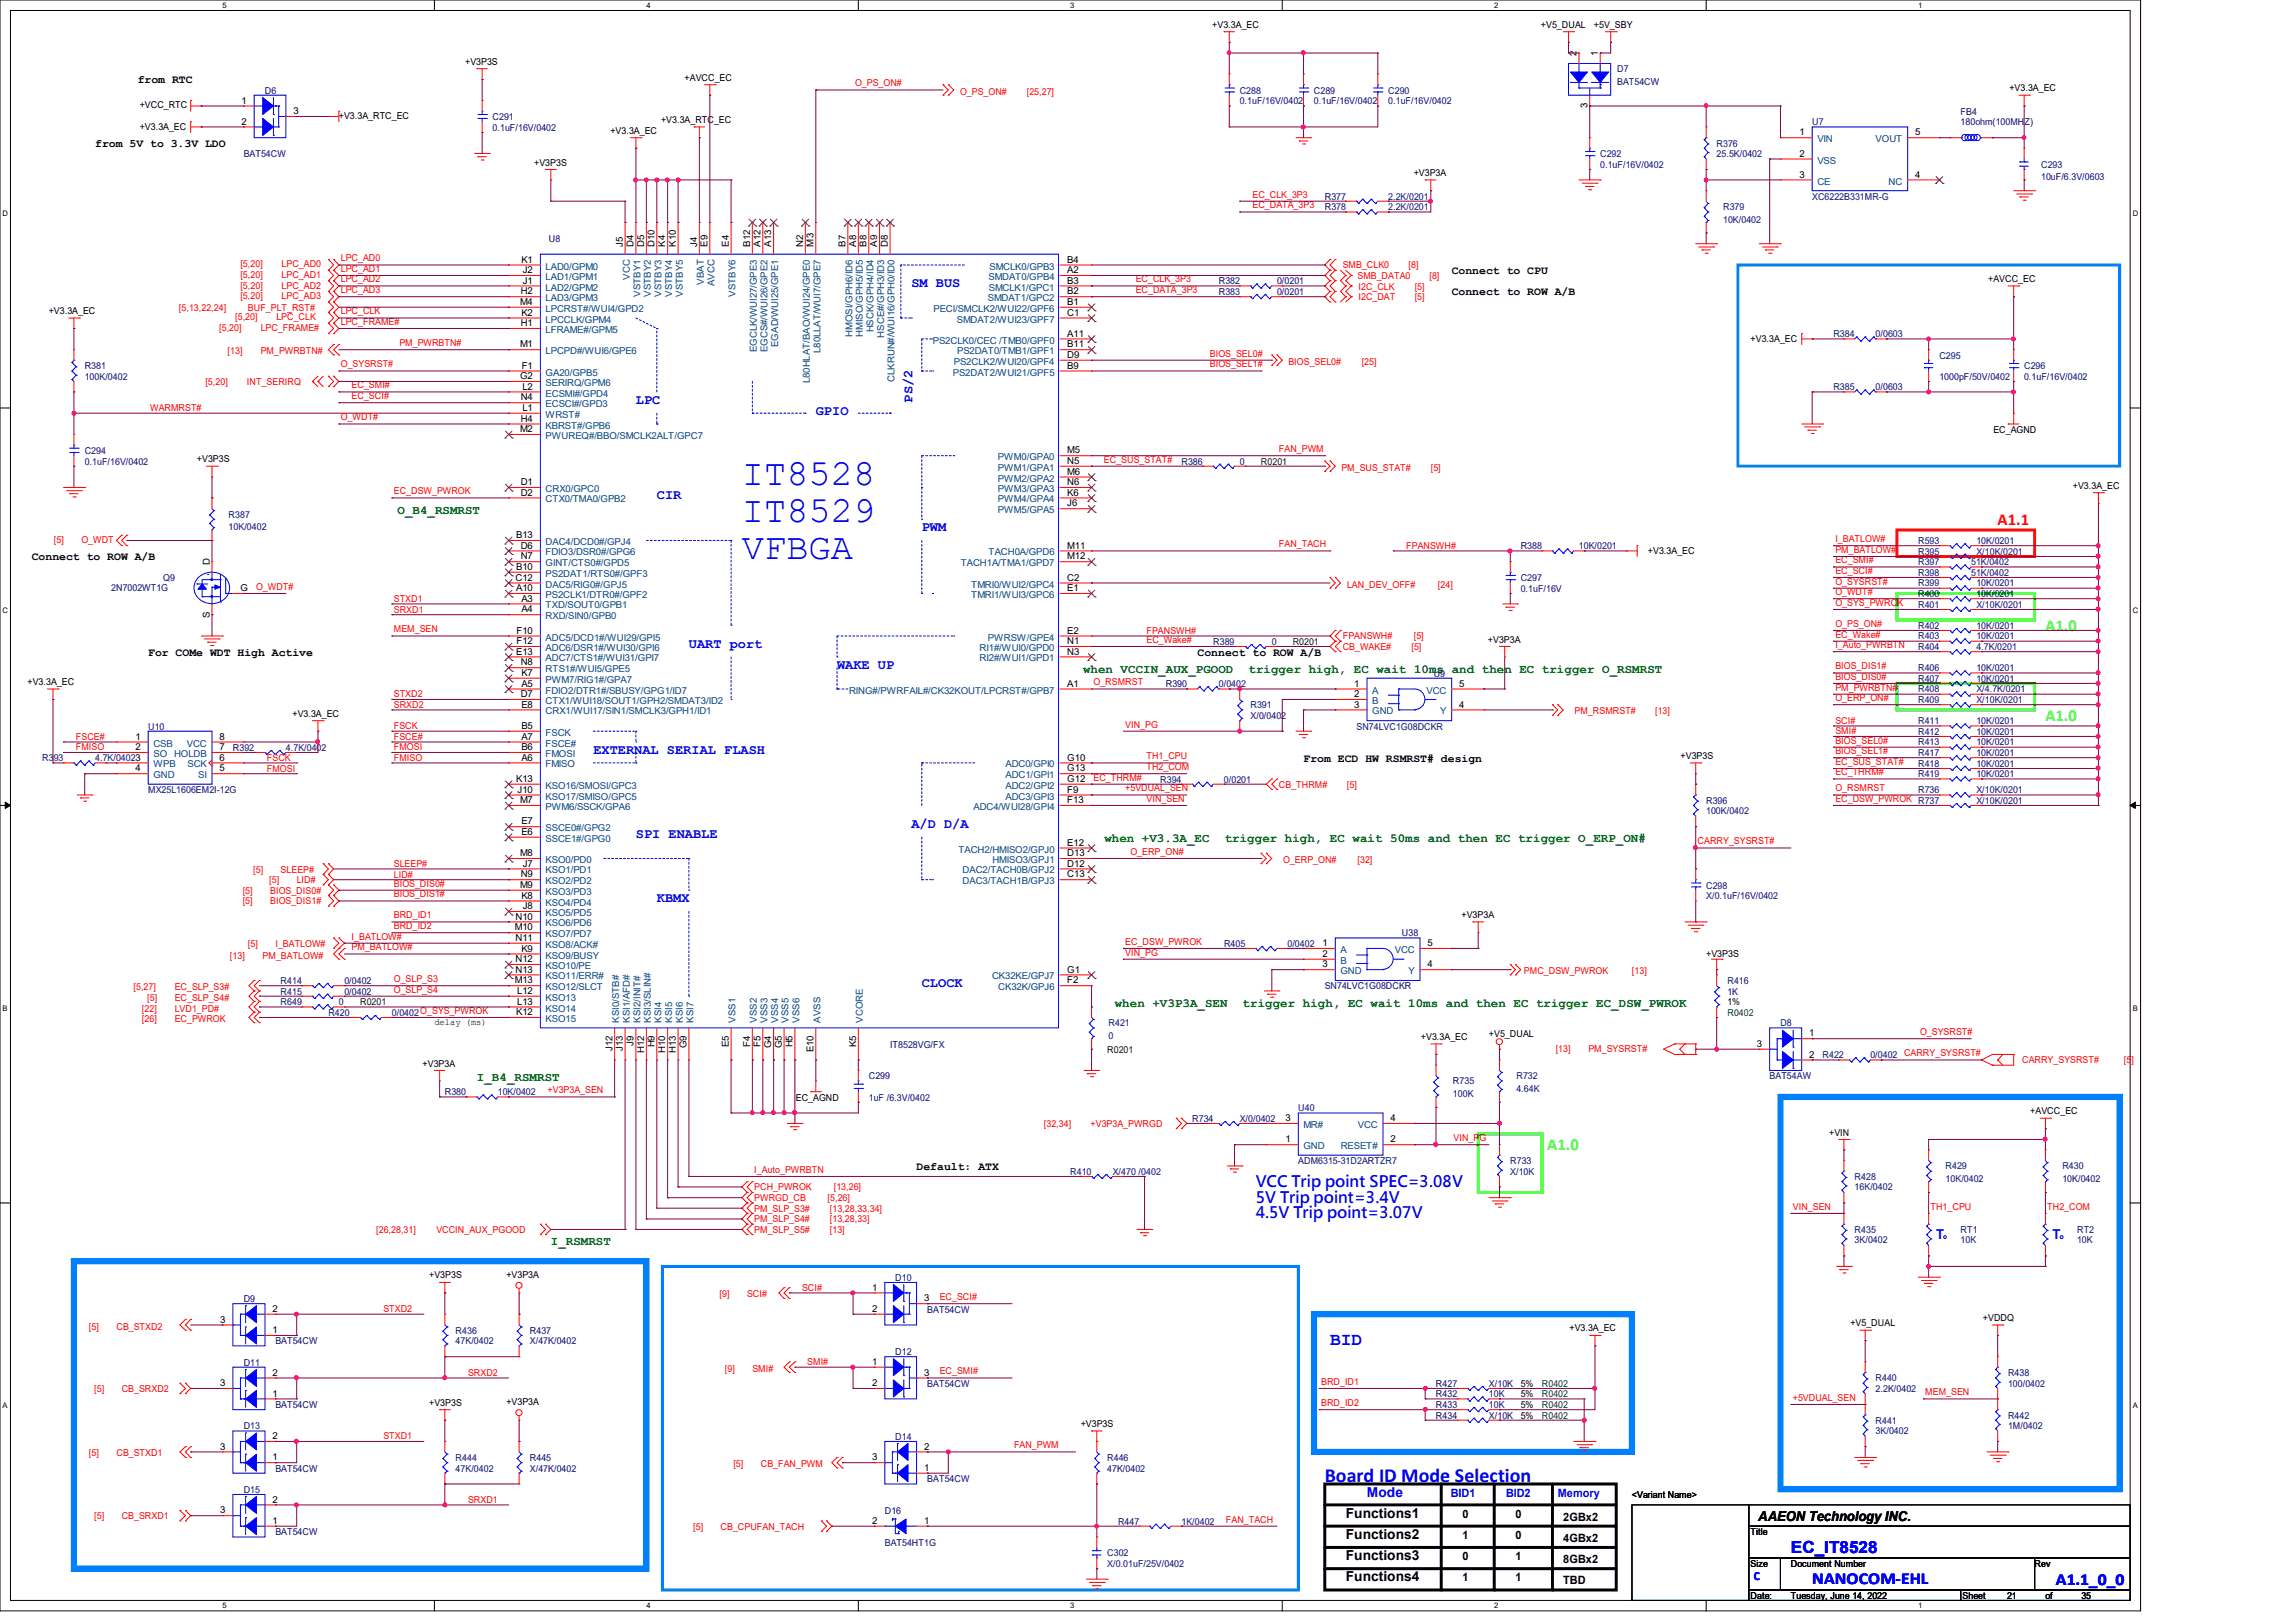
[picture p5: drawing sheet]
<svg xmlns="http://www.w3.org/2000/svg" width="297mm" height="210mm" viewBox="0 0 297 210" stroke-linecap="round" stroke-linejoin="round" font-family="sans-serif">
<defs><g id="words">
<g font-size="4.8" fill="#00f">
<text x="96" y="62.7">IT8528</text>
<text x="96" y="67.5">IT8529</text>
<text x="96" y="72.3">VFBGA</text>
</g>
<text font-size="2.6" fill="#00f" x="171.4" y="191.7">Board ID Mode Selection</text>
<text font-size="2.3" fill="#00f" x="172.1" y="174">BID</text>
<text font-size="2.2" fill="#f00" x="258.5" y="67.9">A1.1</text>
<g font-size="2.2" fill="#80ff00">
<text x="264.7" y="81.6">A1.0</text>
<text x="264.7" y="93.3">A1.0</text>
<text x="200.2" y="148.8">A1.0</text>
</g>
<g font-size="2.2" fill="#00f">
<text x="231.8" y="200.9">EC_IT8528</text>
<text x="234.5" y="204.9">NANOCOM-EHL</text>
<text x="266.1" y="205.1">A1.1_0_0</text>
</g>
<g font-size="2" fill="#00f">
<text x="162.5" y="153.6">VCC Trip point SPEC=3.08V</text>
<text x="162.5" y="155.6">5V Trip point=3.4V</text>
<text x="162.5" y="157.6">4.5V Trip point=3.07V</text>
</g>
<g font-size="1.8" fill="#00f">
<text x="117.9" y="37.2">SM BUS</text>
<text x="82.3" y="52.2">LPC</text>
<text x="105.6" y="53.6">GPIO</text>
<text x="118.1" y="52.1" transform="rotate(-90 118.1 52.1)">PS/2</text>
<text x="85" y="64.6">CIR</text>
<text x="119.3" y="68.7">PWM</text>
<text x="89.2" y="83.8">UART port</text>
<text x="108.3" y="86.5">WAKE UP</text>
<text x="76.8" y="97.5">EXTERNAL SERIAL FLASH</text>
<text x="117.9" y="107.1">A/D D/A</text>
<text x="82.3" y="108.5">SPI ENABLE</text>
<text x="85" y="116.7">KBMX</text>
<text x="119.3" y="127.7">CLOCK</text>
<text x="250.6" y="160.3">T</text>
<text x="265.6" y="160.3">T</text>
<text x="176.9" y="193.7">Mode</text>
</g>
<g font-size="1.8">
<text x="174.2" y="196.4">Functions1</text>
<text x="227.5" y="196.8">AAEON Technology INC.</text>
<text x="174.2" y="199.1">Functions2</text>
<text x="174.2" y="201.9">Functions3</text>
<text x="174.2" y="204.6">Functions4</text>
</g>
<g font-size="1.6" fill="#008000">
<text x="51.4" y="66.5">O_B4_RSMRST</text>
<text x="140.2" y="87.1">when VCCIN_AUX_PGOOD</text>
<text x="161.6" y="87.1">trigger high, EC wait 10ms and then EC trigger O_RSMRST</text>
<text x="142.9" y="109">when +V3.3A_EC</text>
<text x="158.5" y="109">trigger high, EC wait 50ms and then EC trigger O_ERP_ON#</text>
<text x="144.3" y="130.3">when +V3P3A_SEN</text>
<text x="160.8" y="130.3">trigger high, EC wait 10ms and then EC trigger EC_DSW_PWROK</text>
<text x="61.7" y="139.9">I_B4_RSMRST</text>
<text x="71.3" y="161.1">I_RSMRST</text>
</g>
<text font-size="1.6" fill="#00f" x="227" y="204.5">C</text>
<g font-size="1.5">
<text x="17.8" y="10.8">from RTC</text>
<text x="12.3" y="19">from 5V to 3.3V LDO</text>
<text x="187.9" y="35.5">Connect to CPU</text>
<text x="187.9" y="38.2">Connect to ROW A/B</text>
<text x="4.1" y="72.5">Connect to ROW A/B</text>
<text x="19.2" y="84.9">For COMe WDT High Active</text>
<text x="155" y="84.9">Connect to ROW A/B</text>
<text x="168.7" y="98.6">From ECD HW RSMRST# design</text>
<text x="118.6" y="151.4">Default: ATX</text>
<text x="189.3" y="196.4">0</text>
<text x="196.1" y="196.4">0</text>
<text x="202.3" y="196.8">2GBx2</text>
<text x="189.3" y="199.1">1</text>
<text x="189.3" y="201.8">0</text>
<text x="196.1" y="199.1">0</text>
<text x="196.1" y="201.8">1</text>
<text x="202.3" y="199.5">4GBx2</text>
<text x="202.3" y="202.3">8GBx2</text>
<text x="189.3" y="204.6">1</text>
<text x="196.1" y="204.6">1</text>
<text x="202.3" y="205">TBD</text>
</g>
<g font-size="1.5" fill="#00f">
<text x="187.8" y="193.8">BID1</text>
<text x="194.9" y="193.8">BID2</text>
<text x="201.6" y="193.8">Memory</text>
</g>
<g font-size="1.2">
<text x="156.9" y="3.6">+V3.3A_EC</text>
<text x="199.4" y="3.6">+V5_DUAL</text>
<text x="206.3" y="3.6">+5V_SBY</text>
<text x="60.2" y="8.4">+V3P3S</text>
<text x="88.6" y="10.5">+AVCC_EC</text>
<text x="204" y="7.2" transform="rotate(-90 204 7.2)">2</text>
<text x="206.8" y="7.2" transform="rotate(-90 206.8 7.2)">1</text>
<text x="260" y="11.8">+V3.3A_EC</text>
<text x="18.1" y="16.8">+V3.3A_EC</text>
<text x="18.1" y="14">+VCC_RTC</text>
<text x="31.2" y="13.4">1</text>
<text x="31.2" y="16.1">2</text>
<text x="38" y="14.8">3</text>
<text x="43.9" y="15.4">+V3.3A_RTC_EC</text>
<text x="79" y="17.3">+V3.3A_EC</text>
<text x="85.6" y="16">+V3.3A_RTC_EC</text>
<text x="205.4" y="14" transform="rotate(-90 205.4 14)">3</text>
<text x="232.9" y="17.5">1</text>
<text x="247.9" y="17.5">5</text>
<text x="69.1" y="21.4">+V3P3S</text>
<text x="183" y="22.8">+V3P3A</text>
<text x="232.9" y="20.3">2</text>
<text x="232.9" y="23">3</text>
<text x="247.9" y="23">4</text>
<text x="67.5" y="34">K1</text>
<text x="67.6" y="35.3">J2</text>
<text x="80.6" y="31.9" transform="rotate(-90 80.6 31.9)">J5</text>
<text x="82" y="31.9" transform="rotate(-90 82 31.9)">D4</text>
<text x="83.4" y="31.9" transform="rotate(-90 83.4 31.9)">D5</text>
<text x="84.7" y="31.9" transform="rotate(-90 84.7 31.9)">D10</text>
<text x="86.1" y="31.9" transform="rotate(-90 86.1 31.9)">K4</text>
<text x="87.5" y="31.9" transform="rotate(-90 87.5 31.9)">K10</text>
<text x="90.2" y="31.9" transform="rotate(-90 90.2 31.9)">J4</text>
<text x="91.6" y="31.9" transform="rotate(-90 91.6 31.9)">E9</text>
<text x="94.3" y="31.9" transform="rotate(-90 94.3 31.9)">E4</text>
<text x="97.1" y="31.9" transform="rotate(-90 97.1 31.9)">B12</text>
<text x="98.4" y="31.9" transform="rotate(-90 98.4 31.9)">A12</text>
<text x="99.8" y="31.9" transform="rotate(-90 99.8 31.9)">A13</text>
<text x="103.9" y="31.9" transform="rotate(-90 103.9 31.9)">N2</text>
<text x="105.3" y="31.9" transform="rotate(-90 105.3 31.9)">M3</text>
<text x="109.4" y="31.9" transform="rotate(-90 109.4 31.9)">B7</text>
<text x="110.8" y="31.9" transform="rotate(-90 110.8 31.9)">A8</text>
<text x="112.1" y="31.9" transform="rotate(-90 112.1 31.9)">B8</text>
<text x="113.5" y="31.9" transform="rotate(-90 113.5 31.9)">A9</text>
<text x="114.9" y="31.9" transform="rotate(-90 114.9 31.9)">D8</text>
<text x="138.1" y="34">B4</text>
<text x="138.1" y="35.3">A2</text>
<text x="6.3" y="40.6">+V3.3A_EC</text>
<text x="67.3" y="39.5">M4</text>
<text x="67.4" y="38.1">H2</text>
<text x="67.5" y="40.9">K2</text>
<text x="67.6" y="36.7">J1</text>
<text x="138.1" y="36.7">B3</text>
<text x="138.1" y="38.1">B2</text>
<text x="138.1" y="39.5">B1</text>
<text x="138.1" y="40.9">C1</text>
<text x="257.3" y="36.5">+AVCC_EC</text>
<text x="67.3" y="45">M1</text>
<text x="67.4" y="42.2">H1</text>
<text x="67.5" y="47.7">F1</text>
<text x="138.1" y="43.6">A11</text>
<text x="138.1" y="45">B11</text>
<text x="138.1" y="46.3">D9</text>
<text x="138.1" y="47.7">B9</text>
<text x="226.6" y="44.2">+V3.3A_EC</text>
<text x="67.3" y="49.1">G2</text>
<text x="67.4" y="51.8">N4</text>
<text x="67.6" y="53.2">L1</text>
<text x="67.6" y="50.4">L2</text>
<text x="25.5" y="59.8">+V3P3S</text>
<text x="67.3" y="55.9">M2</text>
<text x="67.4" y="54.6">H4</text>
<text x="138.1" y="58.7">M5</text>
<text x="258" y="56">EC_AGND</text>
<text x="67.4" y="64.1">D2</text>
<text x="67.4" y="62.8">D1</text>
<text x="138.1" y="60">N5</text>
<text x="138.1" y="61.4">M6</text>
<text x="138.1" y="62.8">N6</text>
<text x="138.1" y="64.1">K6</text>
<text x="138.1" y="65.5">J6</text>
<text x="268.3" y="63.2">+V3.3A_EC</text>
<text x="66.8" y="69.6">B13</text>
<text x="67.4" y="71">D6</text>
<text x="138.1" y="71">M11</text>
<text x="213.3" y="71.6">+V3.3A_EC</text>
<text x="27.1" y="73.1" transform="rotate(-90 27.1 73.1)">D</text>
<text x="31.1" y="76.5">G</text>
<text x="66.7" y="75.1">C12</text>
<text x="66.8" y="76.5">A10</text>
<text x="66.8" y="73.7">B10</text>
<text x="67.4" y="72.4">N7</text>
<text x="67.5" y="77.9">A3</text>
<text x="138.1" y="75.1">C2</text>
<text x="138.1" y="76.5">E1</text>
<text x="138.1" y="72.4">M12</text>
<text x="27.1" y="80" transform="rotate(-90 27.1 80)">S</text>
<text x="66.8" y="82">F10</text>
<text x="66.8" y="83.4">F12</text>
<text x="67.5" y="79.2">A4</text>
<text x="138.1" y="82">E2</text>
<text x="138.1" y="83.4">N1</text>
<text x="192.6" y="83.1">+V3P3A</text>
<text x="3.6" y="88.6">+V3.3A_EC</text>
<text x="66.8" y="84.7">E13</text>
<text x="67.4" y="86.1">N8</text>
<text x="67.5" y="87.5">K7</text>
<text x="67.5" y="88.9">A5</text>
<text x="138.1" y="84.7">N3</text>
<text x="138.1" y="88.9">A1</text>
<text x="175.3" y="88.9">1</text>
<text x="188.8" y="88.9">5</text>
<text x="17.5" y="95.7">1</text>
<text x="28.4" y="95.7">8</text>
<text x="37.8" y="92.8">+V3.3A_EC</text>
<text x="67.4" y="90.2">D7</text>
<text x="67.5" y="94.3">B5</text>
<text x="67.5" y="95.7">A7</text>
<text x="67.5" y="91.6">E8</text>
<text x="175.3" y="90.2">2</text>
<text x="175.3" y="91.6">3</text>
<text x="188.8" y="91.6">4</text>
<text x="17.5" y="97.1">2</text>
<text x="17.5" y="99.8">4</text>
<text x="28.4" y="97.1">7</text>
<text x="28.4" y="98.4">6</text>
<text x="28.4" y="99.8">5</text>
<text x="66.8" y="101.2">K13</text>
<text x="67.5" y="97.1">B6</text>
<text x="67.5" y="98.4">A6</text>
<text x="138.1" y="98.4">G10</text>
<text x="138.1" y="99.8">G13</text>
<text x="138.1" y="101.2">G12</text>
<text x="217.5" y="98.3">+V3P3S</text>
<text x="67" y="102.6">J10</text>
<text x="67.3" y="103.9">M7</text>
<text x="67.5" y="106.7">E7</text>
<text x="138.1" y="102.6">F9</text>
<text x="138.1" y="103.9">F13</text>
<text x="67.3" y="110.8">M8</text>
<text x="67.4" y="113.5">N9</text>
<text x="67.5" y="108">E6</text>
<text x="67.6" y="112.1">J7</text>
<text x="138.1" y="113.5">C13</text>
<text x="138.1" y="112.1">D12</text>
<text x="138.1" y="110.8">D13</text>
<text x="138.1" y="109.4">E12</text>
<text x="66.7" y="119">N10</text>
<text x="67.3" y="114.9">M9</text>
<text x="67.5" y="116.3">K8</text>
<text x="67.6" y="117.6">J8</text>
<text x="189.1" y="118.8">+V3P3A</text>
<text x="66.6" y="120.4">M10</text>
<text x="66.7" y="121.7">N11</text>
<text x="66.7" y="124.5">N12</text>
<text x="66.7" y="125.9">N13</text>
<text x="67.5" y="123.1">K9</text>
<text x="138.1" y="125.9">G1</text>
<text x="171.1" y="122.4">1</text>
<text x="171.1" y="123.8">2</text>
<text x="171.1" y="125.2">3</text>
<text x="184.7" y="122.4">5</text>
<text x="184.7" y="125.2">4</text>
<text x="220.8" y="123.9">+V3P3S</text>
<text x="66.6" y="127.3">M13</text>
<text x="66.8" y="131.4">K12</text>
<text x="66.9" y="128.6">L12</text>
<text x="66.9" y="130">L13</text>
<text x="138.1" y="127.3">F2</text>
<text x="223.6" y="130">1%</text>
<text x="56.2" y="132.7">delay (ms)</text>
<text x="79.2" y="136" transform="rotate(-90 79.2 136)">J12</text>
<text x="80.6" y="136" transform="rotate(-90 80.6 136)">J13</text>
<text x="82" y="135.3" transform="rotate(-90 82 135.3)">J9</text>
<text x="83.4" y="136.2" transform="rotate(-90 83.4 136.2)">H12</text>
<text x="84.7" y="135.5" transform="rotate(-90 84.7 135.5)">H9</text>
<text x="86.1" y="136.2" transform="rotate(-90 86.1 136.2)">H10</text>
<text x="87.5" y="136.2" transform="rotate(-90 87.5 136.2)">H13</text>
<text x="88.9" y="135.6" transform="rotate(-90 88.9 135.6)">G9</text>
<text x="94.3" y="135.5" transform="rotate(-90 94.3 135.5)">E5</text>
<text x="97.1" y="135.4" transform="rotate(-90 97.1 135.4)">F4</text>
<text x="98.4" y="135.4" transform="rotate(-90 98.4 135.4)">F5</text>
<text x="99.8" y="135.6" transform="rotate(-90 99.8 135.6)">G4</text>
<text x="101.2" y="135.6" transform="rotate(-90 101.2 135.6)">G5</text>
<text x="102.6" y="135.5" transform="rotate(-90 102.6 135.5)">H5</text>
<text x="105.3" y="136.2" transform="rotate(-90 105.3 136.2)">E10</text>
<text x="110.8" y="135.5" transform="rotate(-90 110.8 135.5)">K5</text>
<text x="183.9" y="134.6">+V3.3A_EC</text>
<text x="192.7" y="134.2">+V5_DUAL</text>
<text x="227.4" y="135.5">3</text>
<text x="234.1" y="134.1">1</text>
<text x="234.1" y="136.9">2</text>
<text x="54.7" y="138">+V3P3A</text>
<text x="103" y="142.4">EC_AGND</text>
<text x="166.4" y="147.8">1</text>
<text x="166.4" y="145.1">3</text>
<text x="180" y="147.8">2</text>
<text x="180" y="145.1">4</text>
<text x="236.7" y="146.9">+VIN</text>
<text x="262.8" y="144.2">+AVCC_EC</text>
<text x="55.5" y="165.4">+V3P3S</text>
<text x="65.5" y="165.3">+V3P3A</text>
<text x="112.9" y="167">1</text>
<text x="28.5" y="171.2">3</text>
<text x="35.3" y="172.5">1</text>
<text x="35.3" y="169.8">2</text>
<text x="112.9" y="169.8">2</text>
<text x="119.6" y="168.4">3</text>
<text x="203.1" y="172.3">+V3.3A_EC</text>
<text x="239.5" y="171.6">+V5_DUAL</text>
<text x="256.6" y="170.9">+VDDQ</text>
<text x="28.5" y="179.4">3</text>
<text x="35.3" y="178">2</text>
<text x="112.9" y="176.6">1</text>
<text x="112.9" y="179.4">2</text>
<text x="119.6" y="178">3</text>
<text x="196.8" y="179.4">5%</text>
<text x="35.3" y="180.7">1</text>
<text x="55.5" y="181.9">+V3P3S</text>
<text x="65.5" y="181.8">+V3P3A</text>
<text x="139.9" y="184.7">+V3P3S</text>
<text x="196.8" y="180.8">5%</text>
<text x="196.8" y="182.2">5%</text>
<text x="196.8" y="183.6">5%</text>
<text x="28.5" y="187.6">3</text>
<text x="35.3" y="189">1</text>
<text x="35.3" y="186.2">2</text>
<text x="112.9" y="189">3</text>
<text x="119.6" y="190.3">1</text>
<text x="119.6" y="187.6">2</text>
<text x="28.5" y="195.8">3</text>
<text x="35.3" y="197.2">1</text>
<text x="35.3" y="194.4">2</text>
<text x="112.9" y="197.2">2</text>
<text x="119.6" y="197.2">1</text>
<text x="211.2" y="193.8">&lt;Variant Name&gt;</text>
<text x="226.6" y="198.6">Title</text>
<text x="226.6" y="202.7">Size</text>
<text x="231.8" y="202.7">Document Number</text>
<text x="263.3" y="202.7">Rev</text>
<text x="226.6" y="206.9">Date:</text>
<text x="231.8" y="206.9">Tuesday, June 14, 2022</text>
<text x="254" y="206.9">Sheet</text>
<text x="259.8" y="206.9">21</text>
<text x="264.7" y="206.9">of</text>
<text x="269.4" y="206.9">35</text>
</g>
<g font-size="1.2" fill="#f00">
<text x="110.7" y="11.2">O_PS_ON#</text>
<text x="124.2" y="12.2">O_PS_ON#</text>
<text x="132.9" y="12.2">[25,27]</text>
<text x="162.1" y="27">EC_DATA_3P3</text>
<text x="162.1" y="25.6">EC_CLK_3P3</text>
<text x="31.1" y="34.6">[5,20]</text>
<text x="31.1" y="36">[5,20]</text>
<text x="36.4" y="34.6">LPC_AD0</text>
<text x="36.4" y="36">LPC_AD1</text>
<text x="44.1" y="33.8">LPC_AD0</text>
<text x="44.1" y="35.2">LPC_AD1</text>
<text x="173.8" y="34.7">SMB_CLK0</text>
<text x="182.3" y="34.7">[8]</text>
<text x="23.2" y="40.2">[5,13,22,24]</text>
<text x="30.4" y="41.4">[5,20]</text>
<text x="31.1" y="37.3">[5,20]</text>
<text x="31.1" y="38.7">[5,20]</text>
<text x="32.1" y="40.2">BUF_PLT_RST#</text>
<text x="35.8" y="41.4">LPC_CLK</text>
<text x="36.4" y="37.3">LPC_AD2</text>
<text x="36.4" y="38.7">LPC_AD3</text>
<text x="44.1" y="36.5">LPC_AD2</text>
<text x="44.1" y="37.9">LPC_AD3</text>
<text x="44.1" y="40.7">LPC_CLK</text>
<text x="147" y="36.5">EC_CLK_3P3</text>
<text x="147" y="37.9">EC_DATA_3P3</text>
<text x="175.7" y="36.1">SMB_DATA0</text>
<text x="175.8" y="37.5">I2C_CLK</text>
<text x="175.8" y="38.9">I2C_DAT</text>
<text x="183.1" y="37.5">[5]</text>
<text x="183.1" y="38.9">[5]</text>
<text x="185" y="36.1">[8]</text>
<text x="28.4" y="42.8">[5,20]</text>
<text x="29.5" y="45.8">[13]</text>
<text x="33.7" y="42.8">LPC_FRAME#</text>
<text x="33.7" y="45.8">PM_PWRBTN#</text>
<text x="44.1" y="42">LPC_FRAME#</text>
<text x="44.1" y="47.5">O_SYSRST#</text>
<text x="51.7" y="44.8">PM_PWRBTN#</text>
<text x="156.6" y="46.1">BIOS_SEL0#</text>
<text x="156.6" y="47.5">BIOS_SEL1#</text>
<text x="166.7" y="47.2">BIOS_SEL0#</text>
<text x="176.2" y="47.2">[25]</text>
<text x="19.4" y="53.2">WARMRST#</text>
<text x="26.6" y="49.8">[5,20]</text>
<text x="32" y="49.8">INT_SERIRQ</text>
<text x="45.5" y="51.6">EC_SCI#</text>
<text x="45.5" y="50.2">EC_SMI#</text>
<text x="44.1" y="54.4">O_WDT#</text>
<text x="142.9" y="59.9">EC_SUS_STAT#</text>
<text x="165.5" y="58.5">FAN_PWM</text>
<text x="51" y="64">EC_DSW_PWROK</text>
<text x="173.6" y="60.9">PM_SUS_STAT#</text>
<text x="185.2" y="60.9">[5]</text>
<text x="7" y="70.3">[5]</text>
<text x="10.5" y="70.3">O_WDT</text>
<text x="165.5" y="70.8">FAN_TACH</text>
<text x="182" y="71">FPANSWH#</text>
<text x="237.5" y="71.5">PM_BATLOW#</text>
<text x="237.5" y="70.1">I_BATLOW#</text>
<text x="33.1" y="76.3">O_WDT#</text>
<text x="51" y="77.9">STXD1</text>
<text x="174.3" y="76">LAN_DEV_OFF#</text>
<text x="186.1" y="76">[24]</text>
<text x="237.5" y="74.3">EC_SCI#</text>
<text x="237.5" y="72.9">EC_SMI#</text>
<text x="237.5" y="75.6">O_SYSRST#</text>
<text x="237.5" y="77">O_WDT#</text>
<text x="51" y="79.3">SRXD1</text>
<text x="51" y="81.8">MEM_SEN</text>
<text x="148.4" y="82">FPANSWH#</text>
<text x="148.4" y="83.2">EC_Wake#</text>
<text x="173.8" y="82.7">FPANSWH#</text>
<text x="183" y="82.7">[5]</text>
<text x="237.5" y="83.9">I_Auto_PWRBTN</text>
<text x="237.5" y="81.1">O_PS_ON#</text>
<text x="237.5" y="82.5">EC_Wake#</text>
<text x="237.5" y="78.4">O_SYS_PWROK</text>
<text x="141.5" y="88.7">O_RSMRST</text>
<text x="173.8" y="84.1">CB_WAKE#</text>
<text x="182.7" y="84.1">[5]</text>
<text x="237.5" y="86.6">BIOS_DIS1#</text>
<text x="237.5" y="88">BIOS_DIS0#</text>
<text x="237.5" y="89.4">PM_PWRBTN#</text>
<text x="9.8" y="95.8">FSCE#</text>
<text x="51" y="94.4">FSCK</text>
<text x="51" y="95.8">FSCE#</text>
<text x="51" y="91.6">SRXD2</text>
<text x="51" y="90.3">STXD2</text>
<text x="145.6" y="94.1">VIN_PG</text>
<text x="203.8" y="92.5">PM_RSMRST#</text>
<text x="214.2" y="92.5">[13]</text>
<text x="237.5" y="90.7">O_ERP_ON#</text>
<text x="237.5" y="93.7">SCI#</text>
<text x="237.5" y="95">SMI#</text>
<text x="9.8" y="97.1">FMISO</text>
<text x="34.5" y="98.5">FSCK</text>
<text x="34.5" y="99.9">FMOSI</text>
<text x="51" y="97.1">FMOSI</text>
<text x="51" y="98.5">FMISO</text>
<text x="141.5" y="101">EC_THRM#</text>
<text x="148.4" y="98.3">TH1_CPU</text>
<text x="148.4" y="99.7">TH2_COM</text>
<text x="165.5" y="101.9">CB_THRM#</text>
<text x="174.3" y="101.9">[5]</text>
<text x="237.5" y="96.2">BIOS_SEL0#</text>
<text x="237.5" y="97.6">BIOS_SEL1#</text>
<text x="237.5" y="99">EC_SUS_STAT#</text>
<text x="237.5" y="100.3">EC_THRM#</text>
<text x="145.6" y="102.4">+5VDUAL_SEN</text>
<text x="148.4" y="103.8">VIN_SEN</text>
<text x="237.5" y="102.4">O_RSMRST</text>
<text x="237.5" y="103.8">EC_DSW_PWROK R737</text>
<text x="32.8" y="112.9">[5]</text>
<text x="36.3" y="112.9">SLEEP#</text>
<text x="51" y="112.2">SLEEP#</text>
<text x="51" y="113.6">LID#</text>
<text x="146.3" y="110.6">O_ERP_ON#</text>
<text x="166.1" y="111.7">O_ERP_ON#</text>
<text x="175.7" y="111.7">[32]</text>
<text x="219.7" y="109.3">CARRY_SYSRST#</text>
<text x="31.4" y="115.7">[5]</text>
<text x="31.4" y="117">[5]</text>
<text x="34.8" y="114.3">[5]</text>
<text x="35" y="115.7">BIOS_DIS0#</text>
<text x="35" y="117">BIOS_DIS1#</text>
<text x="38.4" y="114.3">LID#</text>
<text x="51" y="114.7">BIOS_DIS0#</text>
<text x="51" y="116.1">BIOS_DIS1#</text>
<text x="51" y="118.8">BRD_ID1</text>
<text x="29.8" y="124">[13]</text>
<text x="32.1" y="122.5">[5]</text>
<text x="34" y="124">PM_BATLOW#</text>
<text x="35.6" y="122.5">I_BATLOW#</text>
<text x="45.5" y="123">PM_BATLOW#</text>
<text x="45.5" y="121.6">I_BATLOW#</text>
<text x="51" y="120.2">BRD_ID2</text>
<text x="145.6" y="122.3">EC_DSW_PWROK</text>
<text x="145.6" y="123.7">VIN_PG</text>
<text x="17.3" y="128.1">[5,27]</text>
<text x="18.4" y="130.9">[22]</text>
<text x="19" y="129.5">[5]</text>
<text x="22.6" y="128.1">EC_SLP_S3#</text>
<text x="22.6" y="129.5">EC_SLP_S4#</text>
<text x="22.6" y="130.9">LVD1_PD#</text>
<text x="51" y="127.1">O_SLP_S3</text>
<text x="51" y="128.4">O_SLP_S4</text>
<text x="197.2" y="126.1">PMC_DSW_PWROK</text>
<text x="211.2" y="126.1">[13]</text>
<text x="18.4" y="132.2">[26]</text>
<text x="22.6" y="132.2">EC_PWROK</text>
<text x="201.3" y="136.1">[13]</text>
<text x="205.6" y="136.1">PM_SYSRST#</text>
<text x="248.5" y="133.9">O_SYSRST#</text>
<text x="261.7" y="137.6">CARRY_SYSRST#</text>
<text x="274.9" y="137.6">[5]</text>
<text x="70.9" y="141.5">+V3P3A_SEN</text>
<text x="135.1" y="145.8">[32,34]</text>
<text x="141.1" y="145.8">+V3P3A_PWRGD</text>
<text x="188.1" y="147.7">VIN_PG</text>
<text x="97.6" y="155.4">PWRGD_CB</text>
<text x="97.6" y="154">PCH_PWROK</text>
<text x="97.6" y="151.8">I_Auto_PWRBTN</text>
<text x="107.1" y="155.4">[5,26]</text>
<text x="107.9" y="154">[13,26]</text>
<text x="48.7" y="159.6">[26,28,31]</text>
<text x="56.5" y="159.6">VCCIN_AUX_PGOOD</text>
<text x="97.6" y="156.8">PM_SLP_S3#</text>
<text x="97.6" y="158.2">PM_SLP_S4#</text>
<text x="97.6" y="159.6">PM_SLP_S5#</text>
<text x="107.4" y="156.8">[13,28,33,34]</text>
<text x="107.4" y="158.2">[13,28,33]</text>
<text x="107.4" y="159.6">[13]</text>
<text x="232" y="156.5">VIN_SEN</text>
<text x="249.8" y="156.5">TH1_CPU</text>
<text x="265" y="156.5">TH2_COM</text>
<text x="93.1" y="167.9">[9]</text>
<text x="96.7" y="167.9">SCI#</text>
<text x="103.8" y="167">SCI#</text>
<text x="11.5" y="172">[5]</text>
<text x="15.1" y="172">CB_STXD2</text>
<text x="49.6" y="169.8">STXD2</text>
<text x="121.6" y="168.2">EC_SCI#</text>
<text x="60.6" y="178.1">SRXD2</text>
<text x="93.8" y="177.5">[9]</text>
<text x="97.4" y="177.5">SMI#</text>
<text x="104.5" y="176.7">SMI#</text>
<text x="121.6" y="177.8">EC_SMI#</text>
<text x="171" y="179.2">BRD_ID1</text>
<text x="12.2" y="180.1">[5]</text>
<text x="15.7" y="180.1">CB_SRXD2</text>
<text x="171" y="181.9">BRD_ID2</text>
<text x="232" y="181.3">+5VDUAL_SEN</text>
<text x="249.2" y="180.5">MEM_SEN</text>
<text x="11.5" y="188.5">[5]</text>
<text x="15.1" y="188.5">CB_STXD1</text>
<text x="49.6" y="186.3">STXD1</text>
<text x="94.9" y="189.9">[5]</text>
<text x="98.5" y="189.9">CB_FAN_PWM</text>
<text x="131.2" y="187.4">FAN_PWM</text>
<text x="12.2" y="196.6">[5]</text>
<text x="15.7" y="196.6">CB_SRXD1</text>
<text x="60.6" y="194.5">SRXD1</text>
<text x="89.7" y="197.9">[5]</text>
<text x="93.3" y="197.9">CB_CPUFAN_TACH</text>
<text x="158.7" y="197">FAN_TACH</text>
</g>
<g font-size="1.2" fill="#000080">
<text x="209.3" y="9.4">D7</text>
<text x="209.3" y="11">BAT54CW</text>
<text x="34.3" y="12.1">D6</text>
<text x="63.8" y="15.5">C291</text>
<text x="63.8" y="16.9">0.1uF/16V/0402</text>
<text x="160.4" y="12.1">C288</text>
<text x="160.4" y="13.5">0.1uF/16V/0402</text>
<text x="170" y="12.1">C289</text>
<text x="170" y="13.5">0.1uF/16V/0402</text>
<text x="179.7" y="12.1">C290</text>
<text x="179.7" y="13.5">0.1uF/16V/0402</text>
<text x="234.5" y="16.2">U7</text>
<text x="253.7" y="14.9">FB4</text>
<text x="253.7" y="16.2">180ohm(100MHZ)</text>
<text x="31.5" y="20.3">BAT54CW</text>
<text x="207.1" y="20.3">C292</text>
<text x="207.1" y="21.7">0.1uF/16V/0402</text>
<text x="222.2" y="19">R376</text>
<text x="222.2" y="20.3">25.5K/0402</text>
<text x="264.2" y="21.7">C293</text>
<text x="264.2" y="23.3">10uF/6.3V/0603</text>
<text x="171.4" y="27.2">R378</text>
<text x="171.4" y="25.8">R377</text>
<text x="179.7" y="27.2">2.2K/0201</text>
<text x="179.7" y="25.8">2.2K/0201</text>
<text x="223" y="27.2">R379</text>
<text x="223" y="28.8">10K/0402</text>
<text x="234.5" y="25.8">XC6222B331MR-G</text>
<text x="71" y="31.3">U8</text>
<text x="157.7" y="36.8">R382</text>
<text x="157.7" y="38.1">R383</text>
<text x="165.3" y="36.8">0/0201</text>
<text x="165.3" y="38.1">0/0201</text>
<text x="11" y="47.8">R381</text>
<text x="237.3" y="43.6">R384</text>
<text x="242.7" y="43.6">0/0603</text>
<text x="251" y="46.4">C295</text>
<text x="262" y="47.8">C296</text>
<text x="11" y="49.1">100K/0402</text>
<text x="237.3" y="50.5">R385</text>
<text x="242.7" y="50.5">0/0603</text>
<text x="251" y="49.1">1000pF/50V/0402</text>
<text x="262" y="49.1">0.1uF/16V/0402</text>
<text x="11" y="58.7">C294</text>
<text x="11" y="60.1">0.1uF/16V/0402</text>
<text x="152.9" y="60.1">R386</text>
<text x="160.4" y="60.1">0</text>
<text x="29.6" y="67">R387</text>
<text x="29.6" y="68.6">10K/0402</text>
<text x="196.8" y="71.1">R388</text>
<text x="204.3" y="71.1">10K/0201</text>
<text x="248.2" y="71.8">R395</text>
<text x="248.2" y="70.4">R593</text>
<text x="255.8" y="71.8">X/10K/0201</text>
<text x="255.8" y="70.4">10K/0201</text>
<text x="14.4" y="76.4">2N7002WT1G</text>
<text x="21.1" y="75.2">Q9</text>
<text x="196.8" y="75.2">C297</text>
<text x="196.8" y="76.6">0.1uF/16V</text>
<text x="248.2" y="77.3">R400</text>
<text x="248.2" y="74.5">R398</text>
<text x="248.2" y="75.9">R399</text>
<text x="248.2" y="73.2">R397</text>
<text x="255.1" y="74.5">51K/0402</text>
<text x="255.1" y="73.2">51K/0402</text>
<text x="255.8" y="77.3">10K/0201</text>
<text x="255.8" y="75.9">10K/0201</text>
<text x="157" y="83.4">R389</text>
<text x="164.6" y="83.4">0</text>
<text x="248.2" y="81.4">R402</text>
<text x="248.2" y="78.6">R401</text>
<text x="248.2" y="82.7">R403</text>
<text x="255.8" y="81.4">10K/0201</text>
<text x="255.8" y="78.6">X/10K/0201</text>
<text x="255.8" y="82.7">10K/0201</text>
<text x="150.9" y="88.9">R390</text>
<text x="157.7" y="88.9">0/0402</text>
<text x="185.5" y="87.5">U9</text>
<text x="248.2" y="84.1">R404</text>
<text x="248.2" y="88.2">R407</text>
<text x="248.2" y="89.6">R408</text>
<text x="248.2" y="86.9">R406</text>
<text x="255.8" y="84.1">4.7K/0201</text>
<text x="255.8" y="88.2">10K/0201</text>
<text x="255.8" y="89.6">X/4.7K/0201</text>
<text x="255.8" y="86.9">10K/0201</text>
<text x="19.2" y="94.4">U10</text>
<text x="161.8" y="91.7">R391</text>
<text x="161.8" y="93">X/0/0402</text>
<text x="175.6" y="94.4">SN74LVC1G08DCKR</text>
<text x="248.2" y="93.7">R411</text>
<text x="248.2" y="91">R409</text>
<text x="248.2" y="95.1">R412</text>
<text x="255.8" y="93.7">10K/0201</text>
<text x="255.8" y="91">X/10K/0201</text>
<text x="255.8" y="95.1">10K/0201</text>
<text x="5.5" y="98.5">R393</text>
<text x="12.3" y="98.5">4.7K/04023</text>
<text x="30.1" y="97.2">R392</text>
<text x="37" y="97.2">4.7K/0402</text>
<text x="150.2" y="101.3">R394</text>
<text x="158.4" y="101.3">0/0201</text>
<text x="248.2" y="99.2">R418</text>
<text x="248.2" y="96.4">R413</text>
<text x="248.2" y="100.6">R419</text>
<text x="248.2" y="97.8">R417</text>
<text x="255.8" y="99.2">10K/0201</text>
<text x="255.8" y="96.4">10K/0201</text>
<text x="255.8" y="100.6">10K/0201</text>
<text x="255.8" y="97.8">10K/0201</text>
<text x="19.2" y="102.6">MX25L1606EM2I-12G</text>
<text x="220.8" y="104">R396</text>
<text x="220.8" y="105.4">100K/0402</text>
<text x="248.2" y="102.6">R736</text>
<text x="255.8" y="104">X/10K/0201</text>
<text x="255.8" y="102.6">X/10K/0201</text>
<text x="220.8" y="115">C298</text>
<text x="220.8" y="116.3">X/0.1uF/16V/0402</text>
<text x="158.4" y="122.5">R405</text>
<text x="166.6" y="122.5">0/0402</text>
<text x="181.4" y="121.2">U38</text>
<text x="36.3" y="128.7">R415</text>
<text x="36.3" y="130">R649</text>
<text x="36.3" y="127.3">R414</text>
<text x="42.5" y="131.4">R420</text>
<text x="43.9" y="130">0</text>
<text x="44.6" y="128.7">0/0402</text>
<text x="44.6" y="127.3">0/0402</text>
<text x="50.7" y="131.4">0/0402O_SYS_PWROK</text>
<text x="171.4" y="128">SN74LVC1G08DCKR</text>
<text x="223.6" y="127.3">R416</text>
<text x="223.6" y="128.7">1K</text>
<text x="115.2" y="135.5">IT8528VG/FX</text>
<text x="143.5" y="132.8">R421</text>
<text x="143.5" y="134.4">0</text>
<text x="230.4" y="132.8">D8</text>
<text x="235.9" y="136.9">R422</text>
<text x="242.1" y="136.9">0/0402 CARRY_SYSRST#</text>
<text x="57.6" y="141.7">R380</text>
<text x="64.4" y="141.7">10K/0402</text>
<text x="112.4" y="139.7">C299</text>
<text x="112.4" y="142.4">1uF /6.3V/0402</text>
<text x="168" y="143.8">U40</text>
<text x="188" y="140.3">R735</text>
<text x="188" y="142">100K</text>
<text x="196.3" y="139.7">R732</text>
<text x="196.3" y="141.3">4.64K</text>
<text x="229" y="139.7">BAT54AW</text>
<text x="154.3" y="145.2">R734</text>
<text x="160.4" y="145.2">X/0/0402</text>
<text x="138.5" y="152">R410</text>
<text x="144" y="152">X/470 /0402</text>
<text x="168" y="150.6">ADM6315-31D2ARTZR7</text>
<text x="195.4" y="150.6">R733</text>
<text x="195.4" y="152">X/10K</text>
<text x="240" y="152.7">R428</text>
<text x="240" y="154">16K/0402</text>
<text x="251.8" y="151.3">R429</text>
<text x="251.8" y="152.9">10K/0402</text>
<text x="266.9" y="151.3">R430</text>
<text x="266.9" y="152.9">10K/0402</text>
<text x="240" y="159.6">R435</text>
<text x="240" y="160.9">3K/0402</text>
<text x="253.7" y="159.6">RT1</text>
<text x="253.7" y="160.9">10K</text>
<text x="268.8" y="159.6">RT2</text>
<text x="268.8" y="160.9">10K</text>
<text x="115.9" y="165.7">D10</text>
<text x="31.5" y="168.4">D9</text>
<text x="35.6" y="173.9">BAT54CW</text>
<text x="59" y="172.6">R436</text>
<text x="59" y="173.9">47K/0402</text>
<text x="68.6" y="172.6">R437</text>
<text x="68.6" y="173.9">X/47K/0402</text>
<text x="120" y="169.8">BAT54CW</text>
<text x="31.5" y="176.7">D11</text>
<text x="115.9" y="175.3">D12</text>
<text x="120" y="179.4">BAT54CW</text>
<text x="185.8" y="179.4">R427</text>
<text x="192.7" y="179.4">X/10K</text>
<text x="242.7" y="178.7">R440</text>
<text x="259.9" y="178.1">R438</text>
<text x="259.9" y="179.4">100/0402</text>
<text x="31.5" y="184.9">D13</text>
<text x="35.6" y="182.2">BAT54CW</text>
<text x="185.8" y="180.8">R432</text>
<text x="185.8" y="182.2">R433</text>
<text x="185.8" y="183.6">R434</text>
<text x="192.7" y="180.8">10K</text>
<text x="192.7" y="182.2">10K</text>
<text x="192.7" y="183.6">X/10K</text>
<text x="242.7" y="184.2">R441</text>
<text x="242.7" y="185.6">3K/0402</text>
<text x="242.7" y="180.1">2.2K/0402</text>
<text x="259.9" y="183.6">R442</text>
<text x="259.9" y="184.9">1M/0402</text>
<text x="35.6" y="190.4">BAT54CW</text>
<text x="59" y="189">R444</text>
<text x="59" y="190.4">47K/0402</text>
<text x="68.6" y="189">R445</text>
<text x="68.6" y="190.4">X/47K/0402</text>
<text x="115.9" y="186.3">D14</text>
<text x="120" y="191.8">BAT54CW</text>
<text x="143.3" y="189">R446</text>
<text x="143.3" y="190.4">47K/0402</text>
<text x="31.5" y="193.2">D15</text>
<text x="114.5" y="195.9">D16</text>
<text x="144.7" y="197.3">R447</text>
<text x="152.9" y="197.3">1K/0402</text>
<text x="35.6" y="198.6">BAT54CW</text>
<text x="114.5" y="200">BAT54HT1G</text>
<text x="143.3" y="201.4">C302</text>
<text x="143.3" y="202.7">X/0.01uF/25V/0402</text>
</g>
<g font-size="1.2" fill="#004080">
<text x="235.2" y="18.4">VIN</text>
<text x="235.2" y="21.2">VSS</text>
<text x="235.2" y="23.9">CE</text>
<text x="242.7" y="18.4">VOUT</text>
<text x="244.4" y="23.9">NC</text>
<text x="70.6" y="34.9">LAD0/GPM0</text>
<text x="128.1" y="34.9">SMCLK0/GPB3</text>
<text x="70.6" y="41.7">LPCCLK/GPM4</text>
<text x="70.6" y="36.2">LAD1/GPM1</text>
<text x="70.6" y="37.6">LAD2/GPM2</text>
<text x="70.6" y="39">LAD3/GPM3</text>
<text x="70.6" y="40.3">LPCRST#/WUI4/GPD2</text>
<text x="81.5" y="36.2" transform="rotate(-90 81.5 36.2)">VCC</text>
<text x="82.9" y="38.4" transform="rotate(-90 82.9 38.4)">VSTBY1</text>
<text x="84.2" y="38.4" transform="rotate(-90 84.2 38.4)">VSTBY2</text>
<text x="85.6" y="38.4" transform="rotate(-90 85.6 38.4)">VSTBY3</text>
<text x="87" y="38.4" transform="rotate(-90 87 38.4)">VSTBY4</text>
<text x="88.3" y="38.4" transform="rotate(-90 88.3 38.4)">VSTBY5</text>
<text x="91.1" y="36.9" transform="rotate(-90 91.1 36.9)">VBAT</text>
<text x="92.5" y="37" transform="rotate(-90 92.5 37)">AVCC</text>
<text x="95.2" y="38.4" transform="rotate(-90 95.2 38.4)">VSTBY6</text>
<text x="120.8" y="40.3">PECI/SMCLK2/WUI22/GPF6</text>
<text x="123.8" y="41.7">SMDAT2/WUI23/GPF7</text>
<text x="127.8" y="39">SMDAT1/GPC2</text>
<text x="127.9" y="36.2">SMDAT0/GPB4</text>
<text x="128" y="37.6">SMCLK1/GPC1</text>
<text x="70.6" y="43.1">LFRAME#/GPM5</text>
<text x="70.6" y="45.8">LPCPD#/WUI6/GPE6</text>
<text x="98" y="45.6" transform="rotate(-90 98 45.6)">EGCLK/WUI27/GPE3</text>
<text x="99.3" y="45.6" transform="rotate(-90 99.3 45.6)">EGCS#/WUI26/GPE2</text>
<text x="100.7" y="44.9" transform="rotate(-90 100.7 44.9)">EGAD/WUI25/GPE1</text>
<text x="106.2" y="45.7" transform="rotate(-90 106.2 45.7)">L80LLAT/WUI7/GPE7</text>
<text x="110.3" y="43.6" transform="rotate(-90 110.3 43.6)">HMOSI/GPH6/ID6</text>
<text x="111.7" y="43.6" transform="rotate(-90 111.7 43.6)">HMISO/GPH5/ID5</text>
<text x="113" y="43" transform="rotate(-90 113 43)">HSCK/GPH4/ID4</text>
<text x="114.4" y="43.7" transform="rotate(-90 114.4 43.7)">HSCE#/GPH3/ID3</text>
<text x="120.7" y="44.4">PS2CLK0/CEC /TMB0/GPF0</text>
<text x="123.4" y="47.2">PS2CLK2/WUI20/GPF4</text>
<text x="123.9" y="45.8">PS2DAT0/TMB1/GPF1</text>
<text x="70.6" y="50">SERIRQ/GPM6</text>
<text x="70.6" y="51.3">ECSMI#/GPD4</text>
<text x="70.6" y="52.7">ECSCI#/GPD3</text>
<text x="70.6" y="48.6">GA20/GPB5</text>
<text x="104.8" y="49.6" transform="rotate(-90 104.8 49.6)">L80HLAT/BAO/WUI24/GPE0</text>
<text x="115.8" y="49.4" transform="rotate(-90 115.8 49.4)">CLKRUN#/WUI16/GPH0/ID0</text>
<text x="123.3" y="48.6">PS2DAT2/WUI21/GPF5</text>
<text x="70.6" y="54.1">WRST#</text>
<text x="70.6" y="55.5">KBRST#/GPB6</text>
<text x="70.6" y="56.8">PWUREQ#/BBO/SMCLK2ALT/GPC7</text>
<text x="129.2" y="59.6">PWM0/GPA0</text>
<text x="70.6" y="65">CTX0/TMA0/GPB2</text>
<text x="70.6" y="63.7">CRX0/GPC0</text>
<text x="129.2" y="60.9">PWM1/GPA1</text>
<text x="129.2" y="62.3">PWM2/GPA2</text>
<text x="129.2" y="63.7">PWM3/GPA3</text>
<text x="129.2" y="65">PWM4/GPA4</text>
<text x="70.6" y="71.9">FDIO3/DSR0#/GPG6</text>
<text x="70.6" y="70.5">DAC4/DCD0#/GPJ4</text>
<text x="127.9" y="71.9">TACH0A/GPD6</text>
<text x="129.2" y="66.4">PWM5/GPA5</text>
<text x="70.6" y="77.4">PS2CLK1/DTR0#/GPF2</text>
<text x="70.6" y="74.6">PS2DAT1/RTS0#/GPF3</text>
<text x="70.6" y="73.3">GINT/CTS0#/GPD5</text>
<text x="70.6" y="76">DAC5/RIG0#/GPJ5</text>
<text x="124.3" y="73.3">TACH1A/TMA1/GPD7</text>
<text x="125.7" y="76">TMRI0/WUI2/GPC4</text>
<text x="125.7" y="77.4">TMRI1/WUI3/GPC6</text>
<text x="70.6" y="78.7">TXD/SOUT0/GPB1</text>
<text x="70.6" y="80.1">RXD/SIN0/GPB0</text>
<text x="70.6" y="82.9">ADC5/DCD1#/WUI29/GPI5</text>
<text x="127.8" y="82.9">PWRSW/GPE4</text>
<text x="70.6" y="87">RTS1#/WUI5/GPE5</text>
<text x="70.6" y="88.3">PWM7/RIG1#/GPA7</text>
<text x="70.6" y="84.2">ADC6/DSR1#/WUI30/GPI6</text>
<text x="70.6" y="85.6">ADC7/CTS1#/WUI31/GPI7</text>
<text x="70.6" y="89.7">FDIO2/DTR1#/SBUSY/GPG1/ID7</text>
<text x="109.9" y="89.7">RING#/PWRFAIL#/CK32KOUT/LPCRST#/GPB7</text>
<text x="126.8" y="84.2">RI1#/WUI0/GPD0</text>
<text x="126.8" y="85.6">RI2#/WUI1/GPD1</text>
<text x="177.6" y="89.7">A</text>
<text x="184.6" y="89.7">VCC</text>
<text x="70.6" y="95.2">FSCK</text>
<text x="70.6" y="92.5">CRX1/WUI17/SIN1/SMCLK3/GPH1/ID1</text>
<text x="70.6" y="91.1">CTX1/WUI18/SOUT1/GPH2/SMDAT3/ID2</text>
<text x="177.6" y="91.1">B</text>
<text x="177.6" y="92.5">GND</text>
<text x="186.4" y="92.5">Y</text>
<text x="19.9" y="96.6">CSB</text>
<text x="19.9" y="98">SO</text>
<text x="19.9" y="99.3">WPB</text>
<text x="19.9" y="100.7">GND</text>
<text x="22.5" y="98">HOLDB</text>
<text x="24.2" y="96.6">VCC</text>
<text x="24.3" y="99.3">SCK</text>
<text x="25.7" y="100.7">SI</text>
<text x="70.6" y="96.6">FSCE#</text>
<text x="70.6" y="98">FMOSI</text>
<text x="70.6" y="99.3">FMISO</text>
<text x="130.1" y="99.3">ADC0/GPI0</text>
<text x="130.1" y="100.7">ADC1/GPI1</text>
<text x="70.6" y="107.6">SSCE0#/GPG2</text>
<text x="70.6" y="102.1">KSO16/SMOSI/GPC3</text>
<text x="70.6" y="103.5">KSO17/SMISO/GPC5</text>
<text x="70.6" y="104.8">PWM6/SSCK/GPA6</text>
<text x="126" y="104.8">ADC4/WUI28/GPI4</text>
<text x="130.1" y="102.1">ADC2/GPI2</text>
<text x="130.1" y="103.5">ADC3/GPI3</text>
<text x="70.6" y="108.9">SSCE1#/GPG0</text>
<text x="70.6" y="111.7">KSO0/PD0</text>
<text x="70.6" y="113">KSO1/PD1</text>
<text x="124" y="110.3">TACH2/HMISO2/GPJ0</text>
<text x="124.6" y="113">DAC2/TACH0B/GPJ2</text>
<text x="128.4" y="111.7">HMISO3/GPJ1</text>
<text x="70.6" y="114.4">KSO2/PD2</text>
<text x="70.6" y="115.8">KSO3/PD3</text>
<text x="70.6" y="117.2">KSO4/PD4</text>
<text x="70.6" y="118.5">KSO5/PD5</text>
<text x="70.6" y="119.9">KSO6/PD6</text>
<text x="124.6" y="114.4">DAC3/TACH1B/GPJ3</text>
<text x="70.6" y="121.3">KSO7/PD7</text>
<text x="70.6" y="122.6">KSO8/ACK#</text>
<text x="70.6" y="124">KSO9/BUSY</text>
<text x="70.6" y="125.4">KSO10/PE</text>
<text x="173.5" y="123.3">A</text>
<text x="173.5" y="124.7">B</text>
<text x="180.5" y="123.3">VCC</text>
<text x="70.6" y="126.7">KSO11/ERR#</text>
<text x="70.6" y="128.1">KSO12/SLCT</text>
<text x="70.6" y="129.5">KSO13</text>
<text x="70.6" y="130.9">KSO14</text>
<text x="128.4" y="126.7">CK32KE/GPJ7</text>
<text x="129.2" y="128.1">CK32K/GPJ6</text>
<text x="173.5" y="126.1">GND</text>
<text x="182.3" y="126.1">Y</text>
<text x="70.6" y="132.2">KSO15</text>
<text x="80.1" y="132.3" transform="rotate(-90 80.1 132.3)">KSI0/STB#</text>
<text x="81.5" y="132.3" transform="rotate(-90 81.5 132.3)">KSI1/AFD#</text>
<text x="82.9" y="132.3" transform="rotate(-90 82.9 132.3)">KSI2/INIT#</text>
<text x="84.2" y="132.3" transform="rotate(-90 84.2 132.3)">KSI3/SLIN#</text>
<text x="85.6" y="132.3" transform="rotate(-90 85.6 132.3)">KSI4</text>
<text x="87" y="132.3" transform="rotate(-90 87 132.3)">KSI5</text>
<text x="88.3" y="132.3" transform="rotate(-90 88.3 132.3)">KSI6</text>
<text x="89.7" y="132.3" transform="rotate(-90 89.7 132.3)">KSI7</text>
<text x="95.2" y="132.3" transform="rotate(-90 95.2 132.3)">VSS1</text>
<text x="98" y="132.3" transform="rotate(-90 98 132.3)">VSS2</text>
<text x="99.3" y="132.3" transform="rotate(-90 99.3 132.3)">VSS3</text>
<text x="100.7" y="132.3" transform="rotate(-90 100.7 132.3)">VSS4</text>
<text x="102.1" y="132.3" transform="rotate(-90 102.1 132.3)">VSS5</text>
<text x="103.5" y="132.3" transform="rotate(-90 103.5 132.3)">VSS6</text>
<text x="106.2" y="132.3" transform="rotate(-90 106.2 132.3)">AVSS</text>
<text x="111.7" y="132.3" transform="rotate(-90 111.7 132.3)">VCORE</text>
<text x="168.7" y="148.7">GND</text>
<text x="168.7" y="146">MR#</text>
<text x="173.5" y="148.7">RESET#</text>
<text x="175.7" y="146">VCC</text>
</g>
<g font-size="1.2" fill="#004000">
<text x="163.2" y="60.1">R0201</text>
<text x="167.3" y="83.4">R0201</text>
<text x="46.6" y="130">R0201</text>
<text x="143.3" y="136.2">R0201</text>
</g>
<g font-size="1.2" fill="#008000">
<text x="223.6" y="131.4">R0402</text>
<text x="199.6" y="179.4">R0402</text>
<text x="199.6" y="180.8">R0402</text>
<text x="199.6" y="182.2">R0402</text>
<text x="199.6" y="183.6">R0402</text>
</g>
<g font-size="1">
<text x="28.8" y="1">5</text>
<text x="83.7" y="1">4</text>
<text x="138.5" y="1">3</text>
<text x="193.4" y="1">2</text>
<text x="248.2" y="1">1</text>
<text x=".3" y="27.9">D</text>
<text x="276" y="27.9">D</text>
<text x=".3" y="79.4">C</text>
<text x="276" y="79.4">C</text>
<text x=".3" y="130.8">B</text>
<text x="276" y="130.8">B</text>
<text x=".3" y="182.2">A</text>
<text x="276" y="182.2">A</text>
<text x="28.8" y="208.1">5</text>
<text x="83.7" y="208.1">4</text>
<text x="138.5" y="208.1">3</text>
<text x="193.4" y="208.1">2</text>
<text x="248.2" y="208.1">1</text>
</g>
</g></defs>
<path d="M0 0h277v208.4h-277zM1.4 1.4h274.3v205.7h-274.3z" fill="none" stroke="#000" stroke-width=".13"/>
<g fill="#fff">
<path d="M28.8 .1h.5v1.1h-.5z"/>
<path d="M28.8 207.2h.5v1.1h-.5z"/>
</g>
<path d="M56.2 0v1.4M56.2 207.1v1.3" fill="none" stroke="#000" stroke-width=".13"/>
<g fill="#fff">
<path d="M83.7 .1h.5v1.1h-.5z"/>
<path d="M83.7 207.2h.5v1.1h-.5z"/>
</g>
<path d="M111.1 0v1.4M111.1 207.1v1.3" fill="none" stroke="#000" stroke-width=".13"/>
<g fill="#fff">
<path d="M138.5 .1h.6v1.1h-.6z"/>
<path d="M138.5 207.2h.6v1.1h-.6z"/>
</g>
<path d="M165.9 0v1.4M165.9 207.1v1.3" fill="none" stroke="#000" stroke-width=".13"/>
<g fill="#fff">
<path d="M193.4 .1h.5v1.1h-.5z"/>
<path d="M193.4 207.2h.5v1.1h-.5z"/>
</g>
<path d="M220.8 0v1.4M220.8 207.1v1.3" fill="none" stroke="#000" stroke-width=".13"/>
<g fill="#fff">
<path d="M248.2 .1h.6v1.1h-.6z"/>
<path d="M248.2 207.2h.6v1.1h-.6z"/>
<path d="M.3 27.1h.8v1.1h-.8z"/>
<path d="M276 27.1h.7v1.1h-.7z"/>
<path d="M.3 78.5h.8v1.1h-.8z"/>
<path d="M276 78.5h.7v1.1h-.7z"/>
</g>
<path d="M0 52.8h1.4M275.7 52.8h1.3" fill="none" stroke="#000" stroke-width=".13"/>
<g fill="#fff">
<path d="M.3 129.9h.7v1.1h-.7z"/>
<path d="M276 129.9h.6v1.1h-.6z"/>
</g>
<path d="M0 104.2h1.4M275.7 104.2h1.3" fill="none" stroke="#000" stroke-width=".13"/>
<path d="M.7 103.8l.7 .4-.7 .4zM275.7 104.2l.7-.4v.8z" fill="#000" stroke="#000" stroke-width=".13"/>
<g fill="#fff">
<path d="M.3 181.4h.7v1.1h-.7z"/>
<path d="M276 181.4h.6v1.1h-.6z"/>
</g>
<path d="M0 155.7h1.4M275.7 155.7h1.3M211.2 194.7h15.1v12.4h-15.1zM226.3 194.7h49.4v2.8h-49.4zM226.3 197.5h49.4v4.1h-49.4zM226.3 201.6h4.1v4.1h-4.1zM226.3 205.7h27.4v1.4h-27.4zM230.4 201.6h32.9v4.1h-32.9zM253.7 205.7h22v1.4h-22zM263.3 201.6h12.4v4.1h-12.4z" fill="none" stroke="#000" stroke-width=".13"/>
<path d="M224.9 34.3h49.4v26h-49.4zM85.7 163.9h82.3v41.8h-82.3z" fill="none" stroke="#0080ff" stroke-width=".38"/>
<path d="M230.4 141.9h43.9v50.8h-43.9zM9.6 163.2h74.1v39.8h-74.1zM170.1 170.1h41.1v17.8h-41.1z" fill="none" stroke="#0080ff" stroke-width=".8"/>
<path d="M171.4 192h37.8v13.7h-37.8zM171.4 194.7h37.6M171.4 197.5h37.6M186.5 192v13.7M193.4 192v13.7M200.9 192v13.7M171.4 203h37.6M171.4 200.2h37.6" fill="none" stroke="#000" stroke-width=".38"/>
<g fill="#000">
<circle cx="209" cy="197.5" r=".19"/>
<circle cx="209" cy="194.7" r=".19"/>
<circle cx="186.5" cy="205.7" r=".19"/>
<circle cx="193.4" cy="205.7" r=".19"/>
<circle cx="200.9" cy="205.7" r=".19"/>
<circle cx="209" cy="203" r=".19"/>
<circle cx="209" cy="200.2" r=".19"/>
</g>
<path d="M245.5 76.8h17.8v3.4h-17.8zM245.5 88.4h17.8v3.5h-17.8zM191.3 146.7h8.3v7.6h-8.3z" fill="none" stroke="#0f0" stroke-width=".38"/>
<path d="M245.5 68.6h17.8v3.4h-17.8z" fill="none" stroke="#f00" stroke-width=".38"/>
<g fill="none" stroke="#f00" stroke-width=".13">
<path d="M24.7 15.7h.1M24.7 13h.1M24.7 16.4h1.3M24.7 13v1.4M24.7 15.7v1.4M24.7 13.7h1.3M26 16.4h.1M26 13.7h.1M31.5 13.7h.1M31.5 16.4h.1M31.5 16.4h1.4M31.5 13.7h1.4"/>
<path d="M37 15.1h1.4M38.4 15.1h.1M42.5 15.1h.1M42.5 15.1h1.4M43.9 14.4h.1M43.9 14.4v1.3M61.4 19.9h1.9M61.7 8.9h.1M61.7 8.9h1.4M62.4 10.3h.1M62.4 17.1h.1M62.4 13h.1"/>
<path d="M62.4 8.9v1.4M62.4 13v1.4M62.4 15.7v1.4M63.3 19.9h.1M81.6 17.8h1.4M82.3 19.2h.1M82.3 17.8v1.4M83 17.8h.1M89.8 16.4h.1M89.8 16.4h1.4M90.5 17.8h.1M90.5 16.4v1.4"/>
<path d="M91.2 11h1.4M91.9 12.3h.1M91.9 11v1.3M92.6 11h.1M122 11h.1M122 12.3h.1M122 11l.7 .6-.7 .7M122.7 11h.1M122.7 12.3h.1M122.7 11l.7 .6-.7 .7M158.4 4.1h.1M158.4 4.1h1.4"/>
<path d="M159.1 5.5h.1M159.1 13.7h.1M159.1 9.6h.1M159.1 4.1v1.4M159.1 9.6v1.4M159.1 12.3v1.4M167.7 17.8h1.9M168.1 18.2h.1M168.1 18.2h1.1M168.6 18.6h.2M168.7 13.7h.1M168.7 9.6h.1"/>
<path d="M168.7 9.6v1.4M168.7 12.3v1.4M168.8 18.6h.1M169.6 17.8h.1M178.3 13.7h.1M178.3 9.6h.1M178.3 9.6v1.4M178.3 12.3v1.4M202.3 4.1h1.4M203 5.5h.1M203 4.1v1.4M203.7 4.1h.1"/>
<path d="M204.3 6.9h.1M204.3 6.9v1.3M205.7 17.8h.1M205.7 13.7h.1M205.7 12.3v1.4M205.7 17.8v1.4M207.1 6.9h.1M207.1 6.9v1.3M207.8 4.1h1.4M208.4 5.5h.1M208.4 4.1v1.4M209.2 4.1h.1"/>
<path d="M220.8 16.4h.1M220.8 16.4v1.4M230.4 17.8h.1M230.4 17.8h4.1M246.9 17.8h4.1M251 17.8h.1M252.3 17.8h.1M252.3 17.8h1.4M256.5 17.8h1.4M257.9 17.8h.1M261.3 12.3h1.3M262 13.7h.1"/>
<path d="M262 19.2h.1M262 12.3v1.4M262 19.2v1.4M262.6 12.3h.1M42.5 39.1h.1M42.5 33.6h.1M42.5 35h.1M42.5 36.3h.1M42.5 37.7h.1M42.5 39.1l.7 .7-.7 .6M42.5 33.6l.7 .7-.7 .7M42.5 35l.7 .6-.7 .7"/>
<path d="M42.5 36.3l.7 .7-.7 .7M42.5 37.7l.7 .7-.7 .7M43.2 39.1h.1M43.2 35h.1M43.2 33.6h.1M43.2 36.3h.1M43.2 37.7h.1M43.2 39.1l.7 .7-.7 .6M43.2 33.6l.7 .7-.7 .7M43.2 35l.7 .6-.7 .7M43.2 36.3l.7 .7-.7 .7M43.2 37.7l.7 .7-.7 .7"/>
<path d="M61.8 20.3h.1M61.8 20.3h1.1M62.3 20.7h.2M62.5 20.7h.1M65.8 34.3h.1M65.8 35.6h.1M65.8 37h.1M65.8 38.4h.1M65.8 39.8h.1M65.8 37h4.1M65.8 34.3h4.1M65.8 35.6h4.1"/>
<path d="M65.8 38.4h4.1M65.8 39.8h4.1M70.6 21.9h.1M70.6 21.9h1.4M71.3 23.3h.1M71.3 21.9v1.4M80.9 28.8h.1M80.9 28.8v4.1M82.3 28.8h.1M82.3 28.8v4.1M83.7 28.8h.1M83.7 28.8v4.1"/>
<path d="M85 28.8h.1M85 28.8v4.1M86.4 28.8h.1M86.4 28.8v4.1M87.8 28.8h.1M87.8 28.8v4.1M90.5 28.8h.1M90.5 28.8v4.1M91.9 28.8h.1M91.9 28.8v4.1M94.6 28.8h.1M94.6 28.8v4.1"/>
<path d="M97.4 28.8h.1M97.4 28.8v4.1M98.7 28.8h.1M98.7 28.8v4.1M100.1 28.8h.1M100.1 28.8v4.1M104.2 28.8h.1M104.2 28.8v4.1M105.6 28.8h.1M105.6 28.8v4.1M109.7 28.8h.1M109.7 28.8v4.1"/>
<path d="M111.1 28.8h.1M111.1 28.8v4.1M112.4 28.8h.1M112.4 28.8v4.1M113.8 28.8h.1M113.8 28.8v4.1M115.2 28.8h.1M115.2 28.8v4.1M137.2 37h4.1M137.2 34.3h4.1M137.2 35.6h4.1M137.2 38.4h4.1"/>
<path d="M137.2 39.8h4.1M141.3 34.3h.1M141.3 37h.1M141.3 35.6h.1M141.3 38.4h.1M141.3 39.8h.1M160.4 37h.1M160.4 38.4h.1M160.4 37h1.4M160.4 38.4h1.4M164.6 37h1.3M164.6 38.4h1.3"/>
<path d="M165.9 37h.1M165.9 38.4h.1M172.1 36.3h.1M172.1 37.7h.1M172.1 35h.1M172.1 39.1h.1M172.1 33.6h.1M172.1 36.3l-.7 .7 .7 .7M172.1 33.6l-.7 .7 .7 .7M172.1 35l-.7 .6 .7 .7M172.1 37.7l-.7 .7 .7 .7M172.8 37.7h.1"/>
<path d="M172.8 36.3h.1M172.8 35h.1M172.8 39.1h.1M172.8 33.6h.1M172.8 36.3l-.7 .7 .7 .7M172.8 35l-.7 .6 .7 .7M172.8 37.7l-.7 .7 .7 .7M172.8 33.6l-.7 .7 .7 .7M173.5 35l.7 .6M174.2 37h.1M174.2 35.6h.1M174.2 38.4h.1"/>
<path d="M174.2 27.4h.1M174.2 26h.1M174.2 37l-.7 .7 .7 .7M174.2 35.6l-.7 .7 .7 .7M174.2 35l.7 .6M174.2 38.4l-.7 .7M174.2 27.4h1.4M174.2 26h1.4M174.9 37h.1M174.9 35.6h.1M174.9 38.4h.1M174.9 37l-.7 .7 .7 .7"/>
<path d="M174.9 35.6l-.7 .7 .7 .7M174.9 38.4l-.7 .7M178.3 27.4h1.4M178.3 26h1.4M179.7 27.4h.1M179.7 26h.1M184.4 23.3h.1M184.4 23.3h1.4M185.2 24.7h.1M185.2 23.3v1.4M204.3 23.3h2.8M204.8 23.7h1.9"/>
<path d="M205.2 24.1h.1M205.2 24.1h1.1M205.6 24.6h.3M205.7 21.9h.1M205.7 20.6v1.3M205.9 24.6h.1M206.7 23.7h.1M207.1 23.3h.1M219.5 31.5h2.7M219.8 32h2M220.3 32.3h.1M220.3 32.3h1.1"/>
<path d="M220.7 32.8h.2M220.8 21.9h.1M220.8 24.7h.1M220.8 30.1h.1M220.8 20.6v1.3M220.8 24.7v1.3M220.8 28.8v1.3M220.9 32.8h.1M221.8 32h.1M222.2 31.5h.1M227.7 31.5h2.7M228.1 32h1.9"/>
<path d="M228.5 32.3h.1M228.5 32.3h1.1M228.9 32.8h.3M229.2 32.8h.1M230 32h.1M230.4 31.5h.1M230.4 20.6h.1M230.4 23.3h.1M230.4 23.3h4.1M230.4 20.6h4.1M246.9 23.3h4.1M251 23.3h.1"/>
<path d="M259.9 37h1.4M260.6 38.4h.1M260.6 37v1.4M260.6 24.7h2.7M261 25.1h1.9M261.3 37h.1M261.4 25.5h.1M261.4 25.5h1.1M261.8 25.9h.3M262 23.3h.1M262 21.9v1.4M262.1 25.9h.1"/>
<path d="M262.9 25.1h.1M263.3 24.7h.1M8.9 41.1h1.4M9.6 42.5h.1M9.6 56.2h.1M9.6 50.7h.1M9.6 45.3h.1M9.6 41.1v1.4M9.6 45.3v1.3M9.6 49.4v1.3M9.6 56.2v1.4M9.6 59v1.3"/>
<path d="M10.3 41.1h.1M40.4 49.4h.1M40.4 49.4l.7 .6M41.1 49.4h.1M41.1 49.4l.7 .6M41.1 48.7l-.7 .7M41.8 48.7l-.7 .7M42.5 40.4h.1M42.5 50h.1M42.5 48.7h.1M42.5 41.8h.1M42.5 43.2h.1"/>
<path d="M42.5 48.7l.7 .7-.7 .6M42.5 40.4l.7 .7-.7 .7M42.5 41.8l.7 .7-.7 .7M43.2 40.4h.1M43.2 48.7h.1M43.2 50h.1M43.2 41.8h.1M43.2 43.2h.1M43.2 44.6h.1M43.2 45.9h.1M43.2 40.4l.7 .7-.7 .7M43.2 48.7l.7 .7-.7 .6"/>
<path d="M43.2 41.8l.7 .7-.7 .7M43.2 44.6l-.7 .7 .7 .6M43.9 44.6h.1M43.9 45.9h.1M43.9 44.6l-.7 .7 .7 .6M65.8 53.5h.1M65.8 41.1h.1M65.8 42.5h.1M65.8 45.3h.1M65.8 49.4h.1M65.8 50.7h.1M65.8 52.1h.1"/>
<path d="M65.8 48h.1M65.8 54.9h.1M65.8 56.2h.1M65.8 54.9h4.1M65.8 41.1h4.1M65.8 50.7h4.1M65.8 53.5h4.1M65.8 42.5h4.1M65.8 45.3h4.1M65.8 49.4h4.1M65.8 52.1h4.1M65.8 48h4.1"/>
<path d="M65.8 56.2h4.1M137.2 43.9h4.1M137.2 41.1h4.1M137.2 45.3h4.1M137.2 48h4.1M137.2 46.6h4.1M137.2 59h4.1M141.3 43.9h.1M141.3 45.3h.1M141.3 46.6h.1M141.3 48h.1M141.3 41.1h.1"/>
<path d="M141.3 59h.1M164.6 45.9h.1M164.6 47.3h.1M164.6 45.9l.7 .7-.7 .7M165.3 45.9h.1M165.3 47.3h.1M165.3 45.9l.6 .7-.6 .7M171.4 59.6h.1M171.4 59.6l.7 .7-.7 .7M172.1 59.6h.1M172.1 59.6l.7 .7-.7 .7M233.2 43.2h.1"/>
<path d="M233.2 54.9h2.7M233.2 43.9h1.3M233.2 43.2v1.4M233.6 55.2h1.9M234 55.7h.1M234 55.7h1.1M234.4 56.1h.3M234.5 43.9h.1M234.7 56.1h.1M235.5 55.2h.1M235.9 54.9h.1M238.6 50.7h.1"/>
<path d="M238.6 43.9h.1M238.6 43.9h1.4M238.6 50.7h1.4M242.7 43.9h1.4M242.7 50.7h1.4M244.1 50.7h.1M244.1 43.9h.1M249.6 49.4h.1M249.6 45.3h.1M249.6 45.3v1.3M249.6 48v1.4M259.9 54.9h.1"/>
<path d="M259.9 54.9h1.4M260.6 53.5h.1M260.6 49.4h.1M260.6 45.3h.1M260.6 45.3v1.3M260.6 48v1.4M260.6 53.5v1.4M8.2 63.1h2.8M8.6 63.5h1.9M9 63.9h.1M9 63.9h1.1M9.4 64.3h.3"/>
<path d="M9.6 60.3h.1M9.7 64.3h.1M10.5 63.5h.1M11 63.1h.1M15.7 70.6h.1M15.7 69.3h.1M15.7 69.3l-.6 .6 .6 .7M16.4 70.6h.1M16.4 69.3h.1M16.4 69.3l-.7 .6 .7 .7M26.7 60.3h1.4M27.4 61.7h.1"/>
<path d="M27.4 72.7h.1M27.4 79.5h.1M27.4 64.4h.1M27.4 69.9h.1M27.4 60.3v1.4M27.4 64.4v1.4M27.4 68.6v1.3M27.4 72.7v1.3M27.4 78.1v1.4M28.1 60.3h.1M30.1 76.8h1.4M31.5 76.8h.1"/>
<path d="M65.8 71.3h.1M65.8 76.8h.1M65.8 78.1h.1M65.8 79.5h.1M65.8 64.4h.1M65.8 74h.1M65.8 72.7h.1M65.8 75.4h.1M65.8 69.9h.1M65.8 63.1h.1M65.8 63.1h4.1M65.8 78.1h4.1"/>
<path d="M65.8 71.3h4.1M65.8 76.8h4.1M65.8 75.4h4.1M65.8 79.5h4.1M65.8 64.4h4.1M65.8 74h4.1M65.8 72.7h4.1M65.8 69.9h4.1M137.2 63.1h4.1M137.2 71.3h4.1M137.2 60.3h4.1M137.2 76.8h4.1"/>
<path d="M137.2 75.4h4.1M137.2 64.4h4.1M137.2 72.7h4.1M137.2 61.7h4.1M137.2 65.8h4.1M141.3 75.4h.1M141.3 76.8h.1M141.3 71.3h.1M141.3 72.7h.1M141.3 60.3h.1M141.3 61.7h.1M141.3 63.1h.1"/>
<path d="M141.3 64.4h.1M141.3 65.8h.1M155.7 60.3h.1M155.7 60.3h1.3M159.8 60.3h1.4M161.2 60.3h.1M171.4 61h.1M172.1 61h.1M172.1 74.7h.1M172.1 76.1h.1M172.1 74.7l.7 .7-.7 .7M172.8 74.7h.1"/>
<path d="M172.8 76.1h.1M172.8 74.7l.7 .7-.7 .7M194.5 78.1h1.9M194.9 78.6h.1M194.9 78.6h1.1M195.3 79h.3M195.5 76.8h.1M195.5 72.7h.1M195.5 72.7v1.3M195.5 75.4v1.4M195.6 79h.1M196.4 78.1h.1"/>
<path d="M199.6 71.3h.1M199.6 71.3h1.3M203.7 71.3h1.3M205 71.3h.1M210.5 71.3h.1M210.5 71.3h1.4M211.9 70.6h.1M211.9 70.6v1.4M251 72h.1M251 77.5h.1M251 70.6h.1M251 78.9h.1"/>
<path d="M251 74.7h.1M251 76.1h.1M251 73.4h.1M251 72h1.3M251 77.5h1.3M251 70.6h1.3M251 78.9h1.3M251 74.7h1.3M251 76.1h1.3M251 73.4h1.3M255.1 72h1.4M255.1 77.5h1.4"/>
<path d="M255.1 70.6h1.4M255.1 78.9h1.4M255.1 74.7h1.4M255.1 76.1h1.4M255.1 73.4h1.4M256.5 72h.1M256.5 77.5h.1M256.5 70.6h.1M256.5 78.9h.1M256.5 74.7h.1M256.5 76.1h.1M256.5 73.4h.1"/>
<path d="M270.9 63.8h1.3M271.6 65.2h.1M271.6 63.8v1.4M272.2 63.8h.1M6.1 89.2h1.4M6.9 90.5h.1M6.9 89.2v1.3M7.5 89.2h.1M8.2 98.7h.1M8.2 98.7h1.4M12.3 98.7h1.4M13.7 98.7h.1"/>
<path d="M15.1 96h.1M15.1 97.4h.1M15.1 98.7h.1M15.1 98.7h4.1M15.1 97.4h4.1M15.1 96h4.1M26 82.3h2.8M26.5 82.7h1.9M26.9 83.1h.1M26.9 83.1h1.1M27.1 98.7h.1M27.1 98.7l.3 .4"/>
<path d="M27.3 83.5h.3M27.4 99.1h.1M27.4 98.7h4.1M27.4 97.4h4.1M27.4 96h4.1M27.4 98.3l-.3 .4M27.6 83.5h.1M28.4 82.7h.1M28.8 82.3h.1M31.5 96h.1M31.5 97.4h.1M31.5 98.7h.1"/>
<path d="M32.9 97.4h.1M32.9 97.4h1.4M37 97.4h1.4M38.4 97.4h.1M40.4 93.3h1.4M41.1 94.6h.1M41.1 93.3v1.3M41.8 93.3h.1M65.8 94.6h.1M65.8 96h.1M65.8 86.4h.1M65.8 87.8h.1"/>
<path d="M65.8 82.3h.1M65.8 83.7h.1M65.8 85h.1M65.8 91.9h.1M65.8 90.5h.1M65.8 89.2h.1M65.8 97.4h.1M65.8 98.7h.1M65.8 98.7h4.1M65.8 89.2h4.1M65.8 94.6h4.1M65.8 83.7h4.1"/>
<path d="M65.8 82.3h4.1M65.8 97.4h4.1M65.8 96h4.1M65.8 86.4h4.1M65.8 85h4.1M65.8 87.8h4.1M65.8 91.9h4.1M65.8 90.5h4.1M137.2 98.7h4.1M137.2 89.2h4.1M137.2 83.7h4.1M137.2 82.3h4.1"/>
<path d="M137.2 85h4.1M141.3 82.3h.1M141.3 83.7h.1M141.3 85h.1M141.3 89.2h.1M141.3 98.7h.1M153.6 89.2h.1M153.6 89.2h1.4M157.7 89.2h1.4M159.1 89.2h.1M159.8 83.7h.1M159.8 83.7h1.4"/>
<path d="M160.4 89.2h.1M160.4 94.6h.1M160.4 89.2v1.3M160.4 93.3v1.3M163.9 83.7h1.4M165.3 83.7h.1M167.7 94.6h1.9M168.1 95h.1M168.1 95h1.1M168.6 95.5h.2M168.8 95.5h.1M169.6 94.6h.1"/>
<path d="M172.8 83h.1M172.8 84.3h.1M172.8 81.6h.1M172.8 89.2h.1M172.8 90.5h.1M172.8 91.9h.1M172.8 89.2h4.1M172.8 83l-.7 .7 .7 .6M172.8 81.6l-.7 .7 .7 .7M172.8 91.9h4.1M172.8 90.5h4.1M173.5 84.3h.1"/>
<path d="M173.5 83h.1M173.5 81.6h.1M173.5 83l-.7 .7 .7 .6M173.5 81.6l-.7 .7 .7 .7M187.9 89.2h4.1M187.9 91.9h4.1M192 89.2h.1M192 91.9h.1M194.1 83.7h.1M194.1 83.7h1.4M194.7 85h.1M194.7 83.7v1.3"/>
<path d="M200.9 91.2h.1M200.9 92.6h.1M200.9 91.2l.7 .7-.7 .7M201.6 91.2h.1M201.6 92.6h.1M201.6 91.2l.7 .7-.7 .7M218.7 98.7h1.4M219.5 98.7v1.4M220.1 98.7h.1M251 81.6h.1M251 99.4h.1M251 84.3h.1"/>
<path d="M251 96.7h.1M251 88.4h.1M251 93.9h.1M251 83h.1M251 89.8h.1M251 91.2h.1M251 98h.1M251 95.3h.1M251 87.1h.1M251 81.6h1.3M251 99.4h1.3M251 84.3h1.3"/>
<path d="M251 96.7h1.3M251 88.4h1.3M251 93.9h1.3M251 83h1.3M251 89.8h1.3M251 91.2h1.3M251 98h1.3M251 95.3h1.3M251 87.1h1.3M255.1 81.6h1.4M255.1 99.4h1.4M255.1 84.3h1.4"/>
<path d="M255.1 96.7h1.4M255.1 88.4h1.4M255.1 93.9h1.4M255.1 83h1.4M255.1 89.8h1.4M255.1 91.2h1.4M255.1 98h1.4M255.1 95.3h1.4M255.1 87.1h1.4M256.5 81.6h.1M256.5 99.4h.1M256.5 84.3h.1"/>
<path d="M256.5 96.7h.1M256.5 88.4h.1M256.5 93.9h.1M256.5 83h.1M256.5 89.8h.1M256.5 91.2h.1M256.5 98h.1M256.5 95.3h.1M256.5 87.1h.1M10 102.9h1.9M10.4 103.3h.1M10.4 103.3h1.1"/>
<path d="M10.8 103.7h.3M11.1 103.7h.1M11.9 102.9h.1M15.1 100.1h.1M15.1 100.1h4.1M27.4 100.1h4.1M31.5 100.1h.1M41.8 113.2h.1M41.8 111.8h.1M41.8 114.5h.1M41.8 113.2l.7 .6-.7 .7M41.8 111.8l.7 .6-.7 .8"/>
<path d="M42.5 115.9h.1M42.5 114.5h.1M42.5 117.3h.1M42.5 111.8h.1M42.5 113.2h.1M42.5 114.5l.7 .7-.7 .7M42.5 115.9l.7 .7-.7 .7M42.5 111.8l.7 .6-.7 .8M42.5 113.2l.7 .6-.7 .7M43.2 114.5h.1M43.2 115.9h.1M43.2 117.3h.1"/>
<path d="M43.2 114.5l.7 .7-.7 .7M43.2 115.9l.7 .7-.7 .7M65.8 108.3h.1M65.8 107h.1M65.8 111.1h.1M65.8 112.4h.1M65.8 113.8h.1M65.8 115.2h.1M65.8 116.6h.1M65.8 117.9h.1M65.8 119.3h.1M65.8 101.5h.1"/>
<path d="M65.8 102.9h.1M65.8 104.2h.1M65.8 119.3h4.1M65.8 102.9h4.1M65.8 101.5h4.1M65.8 108.3h4.1M65.8 107h4.1M65.8 111.1h4.1M65.8 112.4h4.1M65.8 113.8h4.1M65.8 115.2h4.1M65.8 116.6h4.1"/>
<path d="M65.8 117.9h4.1M65.8 104.2h4.1M137.2 102.9h4.1M137.2 101.5h4.1M137.2 111.1h4.1M137.2 112.4h4.1M137.2 113.8h4.1M137.2 100.1h4.1M137.2 104.2h4.1M137.2 109.7h4.1M141.3 100.1h.1M141.3 101.5h.1"/>
<path d="M141.3 102.9h.1M141.3 104.2h.1M141.3 113.8h.1M141.3 112.4h.1M141.3 111.1h.1M141.3 109.7h.1M152.9 101.5h.1M152.9 101.5h1.4M157 101.5h1.4M158.4 101.5h.1M163.2 110.4h.1M163.2 111.8h.1"/>
<path d="M163.2 110.4l.7 .7-.7 .7M163.9 110.4h.1M163.9 111.8h.1M163.9 110.4l.7 .7-.7 .7M164.6 100.8h.1M164.6 102.2h.1M164.6 100.8l-.7 .7 .7 .7M165.3 102.2h.1M165.3 100.8h.1M165.3 100.8l-.7 .7 .7 .7M190.6 119.3h.1M190.6 119.3h1.4"/>
<path d="M191.3 119.3v1.4M218.1 119.3h2.7M218.5 119.7h1.9M219.5 100.1h.1M219.5 116.6h.1M219.5 112.4h.1M219.5 107h.1M219.5 101.5h.1M219.5 101.5v1.4M219.5 105.6v1.4M219.5 112.4v1.4M219.5 115.2v1.4"/>
<path d="M220.4 119.7h.1M220.8 119.3h.1M251 104.2h.1M251 100.8h.1M251 102.9h.1M251 102.9h1.3M251 104.2h1.3M251 100.8h1.3M255.1 102.9h1.4M255.1 104.2h1.4M255.1 100.8h1.4M256.5 104.2h.1"/>
<path d="M256.5 100.8h.1M256.5 102.9h.1M32.9 126.9h.1M32.9 128.2h.1M32.9 129.6h.1M32.9 131h.1M32.9 132.3h.1M32.9 126.9l-.7 .7 .7 .6M32.9 128.2l-.7 .7 .7 .7M32.9 131l-.7 .7 .7 .6M32.9 129.6l-.7 .7 .7 .7M33.6 126.9h.1"/>
<path d="M33.6 128.2h.1M33.6 129.6h.1M33.6 131h.1M33.6 132.3h.1M33.6 126.9l-.7 .7 .7 .6M33.6 128.2l-.7 .7 .7 .7M33.6 131l-.7 .7 .7 .6M33.6 129.6l-.7 .7 .7 .7M39.1 128.9h.1M39.1 130.3h.1M39.1 127.6h.1M39.1 128.9h1.3"/>
<path d="M39.1 127.6h1.3M39.1 130.3h1.3M43.2 122.7h.1M43.2 121.4h.1M43.2 121.4l.7 .6-.7 .7M43.2 128.9h1.4M43.2 127.6h1.4M43.2 130.3h1.4M43.9 122.7h.1M43.9 124.1h.1M43.9 121.4h.1M43.9 122.7l-.7 .7 .7 .7"/>
<path d="M43.9 121.4l.7 .6-.7 .7M44.6 122.7h.1M44.6 124.1h.1M44.6 128.9h.1M44.6 130.3h.1M44.6 127.6h.1M44.6 122.7l-.7 .7 .7 .7M45.3 131.7h.1M45.3 131.7h1.3M49.4 131.7h1.3M50.7 131.7h.1M56.2 138.5h.1"/>
<path d="M56.2 138.5h1.4M56.9 139.9h.1M56.9 138.5v1.4M65.8 120.7h.1M65.8 122h.1M65.8 123.4h.1M65.8 124.8h.1M65.8 126.2h.1M65.8 127.6h.1M65.8 128.9h.1M65.8 130.3h.1M65.8 131.7h.1"/>
<path d="M65.8 128.9h4.1M65.8 131.7h4.1M65.8 120.7h4.1M65.8 122h4.1M65.8 123.4h4.1M65.8 124.8h4.1M65.8 126.2h4.1M65.8 127.6h4.1M65.8 130.3h4.1M79.5 137.2h.1M79.5 133v4.2M80.9 137.2h.1"/>
<path d="M80.9 133v4.2M82.3 137.2h.1M82.3 133v4.2M83.7 137.2h.1M83.7 133v4.2M85 137.2h.1M85 133v4.2M86.4 137.2h.1M86.4 133v4.2M87.8 137.2h.1M87.8 133v4.2M89.2 137.2h.1"/>
<path d="M89.2 133v4.2M94.6 137.2h.1M94.6 133v4.2M97.4 137.2h.1M97.4 133v4.2M98.7 137.2h.1M98.7 133v4.2M100.1 137.2h.1M100.1 133v4.2M101.5 137.2h.1M101.5 133v4.2M102.9 137.2h.1"/>
<path d="M102.9 133v4.2M105.6 139.9h.1M105.6 137.2h.1M105.6 133v4.2M105.6 139.9v1.4M111.1 138.5h.1M111.1 137.2h.1M111.1 133v4.2M111.1 138.5v1.4M137.2 126.2h4.1M137.2 127.6h4.1M140.3 138.5h1.9"/>
<path d="M140.7 138.9h.1M140.7 138.9h1.1M141.1 139.3h.3M141.3 126.2h.1M141.3 127.6h.1M141.3 130.3h.1M141.3 135.8h.1M141.3 130.3v1.4M141.3 134.4v1.4M141.4 139.3h.1M142.2 138.5h.1M161.2 122.7h.1"/>
<path d="M161.2 122.7h1.3M163.6 128.2h1.9M164 128.7h.1M164 128.7h1.1M164.4 129h.3M164.7 129h.1M165.3 122.7h1.3M165.5 128.2h.1M166.6 122.7h.1M168.7 122.7h.1M168.7 124.1h.1M168.7 125.5h.1"/>
<path d="M168.7 124.1h4.1M168.7 122.7h4.1M168.7 125.5h4.1M183.8 122.7h4.1M183.8 125.5h4.1M185.2 135.1h1.3M185.8 136.4h.1M185.8 137.8h.1M185.8 135.1v1.3M185.8 137.8v1.4M186.5 135.1h.1M187.9 122.7h.1"/>
<path d="M187.9 125.5h.1M191.3 120.7h.1M194.1 135.8h.1M194.1 137.2h.1M194.1 135.2v.6M194.1 137.2v1.3M195.5 124.8h.1M195.5 126.2h.1M195.5 124.8l.6 .7-.6 .7M196.1 124.8h.1M196.1 126.2h.1M196.1 124.8l.7 .7-.7 .7"/>
<path d="M215.3 135.8h.1M215.3 135.8l1.4 .6h2.8M216.7 135.1h.1M216.7 135.1h2.8M216.7 135.1l-1.4 .7M218.1 136.4h.1M218.1 135.1h.1M218.1 135.1l-.7 .7 .7 .6M218.9 120.1h.1M218.9 120.1h1.1M219.3 120.6h.3M219.5 136.4h.1"/>
<path d="M219.5 135.1h.1M219.5 135.1v1.3M219.6 120.6h.1M221.5 124.1h1.4M222.2 125.5h.1M222.2 126.2h.1M222.2 131.7h.1M222.2 124.1v1.4M222.2 126.2v1.4M222.2 130.3v1.4M222.9 124.1h.1M227.7 135.8h.1"/>
<path d="M227.7 135.8h1.3M233.2 134.4h1.3M233.2 137.2h1.3M234.5 134.4h.1M234.5 137.2h.1M238 137.2h.1M238 137.2h1.3M242.1 137.2h1.4M243.5 137.2h.1M256.5 137.2h.1M256.5 137.2l1.4 .6M257.9 137.8h.1"/>
<path d="M257.9 136.4h.1M257.9 136.4h2.7M257.9 136.4l-1.4 .8M258.5 137.2h.1M258.5 137.2l.7 .6M259.2 136.4l-.7 .8M260.6 136.4h.1M260.6 136.4v1.4h-2.7M60.3 141.9h.1M60.3 141.9h1.4M64.4 141.9h1.4M65.8 141.9h.1"/>
<path d="M69.9 159.8h.1M69.9 158.4h.1M69.9 158.4l.7 .7-.7 .7M70.6 158.4h.1M70.6 159.8h.1M70.6 158.4l.7 .7-.7 .7M96.7 154.3h.1M96.7 155.7h.1M96.7 152.9h.1M96.7 157h.1M96.7 158.4h.1M96.7 159.8h.1"/>
<path d="M96.7 154.3l-.7 .7 .7 .7M96.7 152.9l-.7 .7 .7 .7M96.7 155.7l-.7 .6 .7 .7M96.7 157l-.7 .7 .7 .7M96.7 158.4l-.7 .7 .7 .7M97.4 155.7h.1M97.4 154.3h.1M97.4 152.9h.1M97.4 157h.1M97.4 158.4h.1M97.4 159.8h.1M97.4 158.4l-.7 .7 .7 .7"/>
<path d="M97.4 154.3l-.7 .7 .7 .7M97.4 152.9l-.7 .7 .7 .7M97.4 155.7l-.7 .6 .7 .7M97.4 157l-.7 .7 .7 .7M101.9 145.4h1.9M102.3 145.8h.1M102.3 145.8h1.1M102.7 146.2h.3M103 146.2h.1M103.8 145.4h.1M104.9 141.3h.1M104.9 141.3h1.4"/>
<path d="M111.1 142.6h.1M111.1 141.3v1.3M139.9 152.2h.1M139.9 152.2h1.4M144 152.2h1.4M145.4 152.2h.1M147.2 159.1h1.9M147.6 159.5h.1M147.6 159.5h1.1M148 159.9h.3M148.3 159.9h.1M149.1 159.1h.1"/>
<path d="M152.2 146h.1M152.2 144.7h.1M152.2 144.7l.7 .7-.7 .6M152.9 144.7h.1M152.9 146h.1M152.9 144.7l.7 .7-.7 .6M156.3 145.4h.1M156.3 145.4h1.4M158.8 150.9h1.9M159.2 151.3h.1M159.2 151.3h1.1M159.6 151.7h.3"/>
<path d="M159.9 151.7h.1M160.4 145.4h1.4M160.7 150.9h.1M161.8 145.4h.1M163.9 148.1h.1M163.9 145.4h.1M163.9 145.4h4.1M163.9 148.1h4.1M179 145.4h4.1M179 148.1h4.1M183.1 148.1h.1M183.1 145.4h.1"/>
<path d="M185.8 143.3h.1M185.8 141.9v1.4M192.7 155h2.8M193.1 155.4h1.9M193.5 155.8h.1M193.5 155.8h1.1M193.9 156.2h.3M194.1 142.6h.1M194.1 153.6h.1M194.1 148.1h.1M194.1 141.3v1.3M194.1 148.1v1.4"/>
<path d="M194.1 152.2v1.4M194.2 156.2h.1M195 155.4h.1M195.5 155h.1M238 147.4h1.3M238.6 148.8h.1M238.6 157h.1M238.6 155.7h.1M238.6 150.2h.1M238.6 147.4v1.4M238.6 150.2v1.4M238.6 154.3v1.4"/>
<path d="M238.6 157v1.4M239.3 147.4h.1M249.6 148.8h.1M249.6 154.3h.1M249.6 157h.1M249.6 148.8v1.4M249.6 152.9v1.4M249.6 157v1.4M264 144.7h1.4M264.7 146h.1M264.7 157h.1M264.7 148.8h.1"/>
<path d="M264.7 154.3h.1M264.7 144.7v1.3M264.7 148.8v1.4M264.7 152.9v1.4M264.7 157v1.4M265.4 144.7h.1M23.3 179h.1M23.3 179l.7 .7-.7 .6M24 179h.1M24 170.7h.1M24 172.1h.1M24 179l.7 .7-.7 .6"/>
<path d="M24 170.7l-.7 .7 .7 .7M24.7 170.7h.1M24.7 172.1h.1M24.7 170.7l-.7 .7 .7 .7M28.8 179.7h.1M28.8 171.4h.1M28.8 171.4h1.3M28.8 179.7h1.3M34.3 172.8h1.3M34.3 170.1h1.3M34.3 178.3h1.3M35.6 178.3h.1"/>
<path d="M35.6 172.8h.1M35.6 170.1h.1M56.9 165.9h.1M56.9 165.9h1.4M57.6 167.3h.1M57.6 170.1h.1M57.6 175.6h.1M57.6 165.9v1.4M57.6 170.1v1.3M57.6 174.2v1.4M67.2 167.3h.1M67.2 170.1h.1"/>
<path d="M67.2 175.6h.1M67.2 166.8v.5M67.2 170.1v1.3M67.2 174.2v1.4M101.5 166.6h.1M101.5 168h.1M101.5 166.6l-.7 .7 .7 .7M102.2 166.6h.1M102.2 168h.1M102.2 176.2h.1M102.2 177.6h.1M102.2 166.6l-.7 .7 .7 .7"/>
<path d="M102.2 176.2l-.7 .7 .7 .7M102.9 176.2h.1M102.9 177.6h.1M102.9 176.2l-.7 .7 .7 .7M113.2 167.3h.1M113.2 170.1h.1M113.2 176.9h.1M113.2 179.7h.1M113.2 179.7h1.3M113.2 167.3h1.3M113.2 170.1h1.3M113.2 176.9h1.3"/>
<path d="M118.6 168.7h1.4M118.6 178.3h1.4M120 168.7h.1M120 178.3h.1M188.6 179.7h.1M188.6 179.7h1.3M192.7 179.7h1.4M194.1 179.7h.1M205.7 172.8h1.4M206.4 174.2h.1M206.4 172.8v1.4M207.1 172.8h.1"/>
<path d="M237.7 163.9h1.9M238.1 164.3h.1M238.1 164.3h1.1M238.5 164.7h.3M238.6 162.5h.1M238.6 161.2v1.3M238.8 164.7h.1M239.6 163.9h.1M240.7 172.1h1.4M241.4 173.5h.1M241.4 176.2h.1M241.4 172.1v1.4"/>
<path d="M241.4 176.2v1.4M242.1 172.1h.1M248.2 165.3h2.8M248.7 165.7h1.9M249 166.1h.1M249 166.1h1.1M249.5 166.5h.3M249.6 162.5h.1M249.6 161.2v1.3M249.8 166.5h.1M250.6 165.7h.1M251 165.3h.1"/>
<path d="M257.9 171.4h1.3M258.5 172.8h.1M258.5 175.6h.1M258.5 171.4v1.4M258.5 175.6v1.3M258.5 179.7v2.7M259.2 171.4h.1M264.7 162.5h.1M264.7 161.2v1.3M23.3 196.8h.1M23.3 195.5h.1M23.3 180.3h.1"/>
<path d="M23.3 195.5l.7 .6-.7 .7M24 187.2h.1M24 188.6h.1M24 195.5h.1M24 196.8h.1M24 180.3h.1M24 187.2l-.7 .7 .7 .7M24 195.5l.7 .6-.7 .7M24.7 187.2h.1M24.7 188.6h.1M24.7 187.2l-.7 .7 .7 .7M28.8 187.9h.1"/>
<path d="M28.8 196.1h.1M28.8 187.9h1.3M28.8 196.1h1.3M34.3 186.5h1.3M34.3 181h1.3M34.3 197.5h1.3M34.3 189.3h1.3M34.3 194.7h1.3M35.6 189.3h.1M35.6 186.5h.1M35.6 181h.1M35.6 197.5h.1"/>
<path d="M35.6 194.7h.1M56.9 182.4h.1M56.9 182.4h1.4M57.6 183.8h.1M57.6 186.5h.1M57.6 192h.1M57.6 182.4v1.4M57.6 186.5v1.4M57.6 190.6v1.4M67.2 183.8h.1M67.2 186.5h.1M67.2 192h.1"/>
<path d="M67.2 183.2v.6M67.2 186.5v1.4M67.2 190.6v1.4M106.3 198.2h.1M106.3 196.8h.1M106.3 196.8l.7 .7-.7 .7M107 196.8h.1M107 198.2h.1M107 196.8l.7 .7-.7 .7M108.3 188.6h.1M108.3 189.9h.1M108.3 188.6l-.6 .7 .6 .6"/>
<path d="M109 188.6h.1M109 189.9h.1M109 188.6l-.7 .7 .7 .6M113.2 197.5h.1M113.2 189.3h.1M113.2 197.5h1.3M113.2 189.3h1.3M118.6 187.9h1.4M118.6 197.5h1.4M118.6 190.6h1.4M120 197.5h.1M120 190.6h.1"/>
<path d="M120 187.9h.1M141.3 185.2h.1M141.3 185.2h1.3M141.9 186.5h.1M141.9 198.9h.1M141.9 192h.1M141.9 185.2v2.7M141.9 190.6v1.4M141.9 198.9v1.3M147.4 197.5h.1M147.4 197.5h1.4M151.6 197.5h1.3"/>
<path d="M152.9 197.5h.1M188.6 181h.1M188.6 182.4h.1M188.6 183.8h.1M188.6 182.4h1.3M188.6 181h1.3M188.6 183.8h1.3M192.7 182.4h1.4M192.7 181h1.4M192.7 183.8h1.4M194.1 181h.1M194.1 182.4h.1"/>
<path d="M194.1 183.8h.1M203.7 186.5h2.7M204.1 186.9h1.9M204.5 187.3h.1M204.5 187.3h1.1M204.9 187.7h.3M205.2 187.7h.1M206 186.9h.1M206.4 186.5h.1M240 188.6h2.7M240.4 189h2M240.8 189.4h.1"/>
<path d="M240.8 189.4h1.1M241.3 189.8h.2M241.4 187.2h.1M241.4 181.7h.1M241.4 180.3v2.8M241.4 185.8v1.4M241.5 189.8h.1M242.4 189h.1M242.7 188.6h.1M257.2 187.9h2.7M257.6 188.3h1.9M258 188.7h.1"/>
<path d="M258 188.7h1.1M258.4 189.1h.3M258.5 181h.1M258.5 186.5h.1M258.5 185.2v1.3M258.7 189.1h.1M259.5 188.3h.1M259.9 187.9h.1M140.6 204.3h2.7M141 204.8h1.9M141.4 205.2h.1M141.4 205.2h1.1"/>
<path d="M141.8 205.6h.3M141.9 203h.1M141.9 201.6v1.4M142.1 205.6h.1M142.9 204.8h.1M143.3 204.3h.1"/>
<circle cx="194" cy="134.8" r=".39"/>
<circle cx="67.2" cy="166.3" r=".39"/>
<circle cx="67.2" cy="182.8" r=".39"/>
</g>
<g fill="none" stroke="#00f" stroke-width=".13">
<path d="M32.9 12.3h4.1v5.5h-4.1zM32.9 13.7h1.4M32.9 16.4h1.4M34.3 13.7h.1M34.3 16.4h.1M35.2 13.7h.9M35.4 14.8h.1M35.4 17.5h.1M35.4 16.4h.7M35.4 12.6v2.2M35.4 15.3v2.2M35.6 13.7h.1"/>
<path d="M36.1 16.4h.1M36.1 13.7h.1M36.1 13.7v2.7M36.1 15.1h.9M37 15.1h.1M61.8 14.8h1.1M61.8 15.3h1.1M62.4 14.4h.1M62.4 15.3h.1M62.4 14.4v.4M62.4 15.3v.4M62.9 14.8h.1"/>
<path d="M62.9 15.3h.1M158.5 11.4h1.1M158.5 11.9h1.1M159.1 11h.1M159.1 11.9h.1M159.1 11v.4M159.1 11.9v.4M159.6 11.4h.1M159.6 11.9h.1M168.1 11.4h1.1M168.1 11.9h1.1M168.7 11h.1"/>
<path d="M168.7 11.9h.1M168.7 11v.4M168.7 11.9v.4M169.2 11.4h.1M169.2 11.9h.1M177.8 11.4h1.1M177.8 11.9h1.1M178.3 11h.1M178.3 11.9h.1M178.3 11v.4M178.3 11.9v.4M178.9 11.4h.1"/>
<path d="M178.9 11.9h.1M203 8.2h5.4v4.1h-5.4zM203.2 10.7h.1M203.2 10.7h2.2M204.3 9.6h.1M204.3 11.4h.1M204.3 11.4h2.8M204.3 8.2v1.4M204.3 10.7v.7M205.2 19.6h1.1M205.7 19.2h.1M205.7 12.3h.1"/>
<path d="M205.7 11.4v.9M205.7 19.2v.4M206 10.7h.1M206 10.7h2.2M206.3 19.6h.1M207.1 9.6h.1M207.1 11h.1M207.1 11.4h.1M207.1 8.2v1.4M207.1 10.5v.9M220.6 18.1h.1M220.6 19.2h.1"/>
<path d="M220.6 18.1l.5 .5M220.6 19.2l.5 .5M220.8 17.8h.1M220.8 17.8l-.2 .3M221.1 19.7h.1M221.1 18.6h.1M221.1 19.7l-.5 .6M221.1 18.6l-.5 .6M234.5 16.4h12.4v8.3h-12.4zM253.7 17.8h.2M253.9 17.8h.1M256.3 17.8h.1"/>
<path d="M256.3 17.8h.2M69.9 32.9h67.1v100.1h-67.1zM161.8 37h.1M161.8 38.4h.1M161.8 37l.3 .3M161.8 38.4l.3 .3M162.1 37.3h.1M162.1 38.7h.1M162.6 36.7h.1M162.6 38.1h.1M162.6 36.7l-.5 .6M162.6 36.7l.6 .6"/>
<path d="M162.6 38.1l-.5 .6M162.6 38.1l.6 .6M163.2 37.3h.1M163.2 38.7h.1M163.7 36.7h.1M163.7 38.1h.1M163.7 36.7l.6 .6M163.7 36.7l-.5 .6M163.7 38.1l.6 .6M163.7 38.1l-.5 .6M164.3 37.3h.1M164.3 38.7h.1"/>
<path d="M164.6 37l-.3 .3M164.6 38.4l-.3 .3M175.6 27.4h.1M175.6 26h.1M175.6 27.4l.2 .3M175.6 26l.2 .3M175.8 27.7h.1M175.8 26.3h.1M176.4 27.1h.1M176.4 25.8h.1M176.4 27.1l-.6 .6M176.4 27.1l.5 .6"/>
<path d="M176.4 25.8l-.6 .5M176.4 25.8l.5 .5M176.9 27.7h.1M176.9 26.3h.1M177.5 27.1h.1M177.5 25.8h.1M177.5 27.1l.5 .6M177.5 27.1l-.6 .6M177.5 25.8l.5 .5M177.5 25.8l-.6 .5M178 27.7h.1M178 26.3h.1"/>
<path d="M178.3 27.4l-.3 .3M178.3 26l-.3 .3M205.2 20.2h1.1M205.7 20.2h.1M205.7 20.2v.4M206.3 20.2h.1M220.6 20.3h.1M220.6 26.9h.1M220.6 28h.1M220.6 20.3l.2 .3M220.6 28l.5 .5M220.6 26.9l.5 .5"/>
<path d="M220.8 28.8h.1M220.8 26l.3 .3M221.1 28.5h.1M221.1 26.3h.1M221.1 27.4h.1M221.1 28.5l-.3 .3M221.1 26.3l-.5 .6M221.1 27.4l-.5 .6M261.4 21.5h.1M261.4 21h.1M261.4 21.5h1.1M261.4 21h1.1"/>
<path d="M262 21.9h.1M262 21h.1M262 20.6v.4M262 21.5v.4M9 58h1.1M9 58.5h1.1M9.3 46.9h.1M9.3 49.1h.1M9.3 48h.1M9.3 46.9l.6 .6M9.3 49.1l.3 .3M9.3 48l.6 .6"/>
<path d="M9.6 57.6h.1M9.6 58.5h.1M9.6 46.6h.1M9.6 57.6v.4M9.6 58.5v.5M9.6 46.6l-.3 .3M9.9 48.6h.1M9.9 47.5h.1M9.9 48.6l-.6 .5M9.9 47.5l-.6 .5M10.1 58h.1M10.1 58.5h.1"/>
<path d="M240.3 50.5h.1M240.3 43.6h.1M240.3 50.5l-.3 .2M240.3 50.5l.5 .5M240.3 43.6l-.3 .3M240.3 43.6l.5 .6M240.8 51h.1M240.8 44.2h.1M241.4 50.5h.1M241.4 43.6h.1M241.4 50.5l-.6 .5M241.4 50.5l.5 .5"/>
<path d="M241.4 43.6l-.6 .6M241.4 43.6l.5 .6M241.9 51h.1M241.9 44.2h.1M242.5 50.5h.1M242.5 43.6h.1M242.5 50.5l-.6 .5M242.5 50.5l.2 .2M242.5 43.6l-.6 .6M242.5 43.6l.2 .3M242.7 50.7h.1M242.7 43.9h.1"/>
<path d="M249 47h.1M249 47.6h.1M249 47h1.1M249 47.6h1.1M249.6 46.6h.1M249.6 47.6h.1M249.6 46.6v.4M249.6 47.6v.4M260.1 47h1.1M260.1 47.6h1.1M260.6 46.6h.1M260.6 47.6h.1"/>
<path d="M260.6 46.6v.4M260.6 47.6v.4M261.2 47h.1M261.2 47.6h.1M25.5 75.6h.1M25.5 75.6h1.4M25.8 74.6a2.43 2.43 0 0 1 3.8 .9 2.18 2.18 0 0 1-2.8 2.5 1.95 1.95 0 0 1-1.6-1.3 1.95 1.95 0 0 1 .6-2.1zM26.2 77.2h.1M26.2 75.7h.1M26.2 76.2h.1M26.2 77.2h2.3M26.2 76.2v1"/>
<path d="M26.9 74.3h.1M27.1 66.6h.1M27.1 67.7h.1M27.1 67.7l.6 .6M27.1 66.6l.6 .6M27.4 75h.1M27.4 76h.1M27.4 78.1h.1M27.4 68.6h.1M27.4 74v1M27.4 76v2.1M27.4 76h.4"/>
<path d="M27.4 65.8l.3 .3M27.7 68.3h.1M27.7 66.1h.1M27.7 67.2h.1M27.7 68.3l-.3 .3M27.7 66.1l-.6 .5M27.7 67.2l-.6 .5M28.5 77.9h.1M28.5 75h.1M28.5 74.3v3.6M28.5 75h-2.3v.7M29.2 76.8h.1"/>
<path d="M29.2 74.9h.1M29.2 76.8h.9M29.2 74.9v1.9M157 60.3h.1M157 60.3l.3 .3M157.3 60.6h.1M157.9 60.1h.1M157.9 60.1l-.6 .5M157.9 60.1l.5 .5M158.4 60.6h.1M159 60.1h.1M159 60.1l.5 .5"/>
<path d="M159 60.1l-.6 .5M159.5 60.6h.1M159.8 60.3l-.3 .3M194.9 75h1.1M194.9 74.5h1.1M195.5 74h.1M195.5 75h.1M195.5 74v.5M195.5 75v.4M196 74.5h.1M196 75h.1M200.9 71.3h.1"/>
<path d="M200.9 71.3l.3 .3M201.2 71.6h.1M201.8 71h.1M201.8 71l-.6 .6M201.8 71l.5 .6M202.3 71.6h.1M202.9 71h.1M202.9 71l.5 .6M202.9 71l-.6 .6M203.4 71.6h.1M203.7 71.3l-.3 .3M252.3 72h.1"/>
<path d="M252.3 77.5h.1M252.3 70.6h.1M252.3 78.9h.1M252.3 74.7h.1M252.3 76.1h.1M252.3 73.4h.1M252.3 72l.3 .3M252.3 77.5l.3 .3M252.3 70.6l.3 .3M252.3 78.9l.3 .2M252.3 74.7l.3 .3M252.3 76.1l.3 .3"/>
<path d="M252.3 73.4l.3 .2M252.6 72.3h.1M252.6 77.8h.1M252.6 70.9h.1M252.6 79.1h.1M252.6 75h.1M252.6 76.4h.1M252.6 73.6h.1M253.2 71.7h.1M253.2 77.2h.1M253.2 70.4h.1M253.2 78.6h.1"/>
<path d="M253.2 74.5h.1M253.2 75.8h.1M253.2 73.1h.1M253.2 71.7l-.6 .6M253.2 71.7l.5 .6M253.2 77.2l-.6 .6M253.2 77.2l.5 .6M253.2 70.4l-.6 .5M253.2 70.4l.5 .5M253.2 78.6l-.6 .5M253.2 78.6l.5 .5M253.2 74.5l-.6 .5"/>
<path d="M253.2 74.5l.5 .5M253.2 75.8l-.6 .6M253.2 75.8l.5 .6M253.2 73.1l-.6 .5M253.2 73.1l.5 .5M253.7 72.3h.1M253.7 77.8h.1M253.7 70.9h.1M253.7 79.1h.1M253.7 75h.1M253.7 76.4h.1M253.7 73.6h.1"/>
<path d="M254.3 71.7h.1M254.3 77.2h.1M254.3 70.4h.1M254.3 78.6h.1M254.3 74.5h.1M254.3 75.8h.1M254.3 73.1h.1M254.3 71.7l.5 .6M254.3 71.7l-.6 .6M254.3 77.2l.5 .6M254.3 77.2l-.6 .6M254.3 70.4l.5 .5"/>
<path d="M254.3 70.4l-.6 .5M254.3 78.6l.5 .5M254.3 78.6l-.6 .5M254.3 74.5l.5 .5M254.3 74.5l-.6 .5M254.3 75.8l.5 .6M254.3 75.8l-.6 .6M254.3 73.1l.5 .5M254.3 73.1l-.6 .5M254.8 72.3h.1M254.8 77.8h.1M254.8 70.9h.1"/>
<path d="M254.8 79.1h.1M254.8 75h.1M254.8 76.4h.1M254.8 73.6h.1M255.1 72l-.3 .3M255.1 77.5l-.3 .3M255.1 70.6l-.3 .3M255.1 78.9l-.3 .2M255.1 74.7l-.3 .3M255.1 76.1l-.3 .3M255.1 73.4l-.3 .2M9.6 98.7h.1"/>
<path d="M9.6 98.7l.3 .3M9.9 99h.1M10.4 98.5h.1M10.4 98.5l-.5 .5M10.4 98.5l.6 .5M11 99h.1M11.5 98.5h.1M11.5 98.5l.6 .5M11.5 98.5l-.5 .5M12.1 99h.1M12.3 98.7l-.2 .3M19.2 94.6h8.2v6.9h-8.2z"/>
<path d="M34.3 97.4h.1M34.3 97.4l.2 .2M34.5 97.6h.1M35.1 97.1h.1M35.1 97.1l-.6 .5M35.1 97.1l.5 .5M35.6 97.6h.1M36.2 97.1h.1M36.2 97.1l.5 .5M36.2 97.1l-.6 .5M36.7 97.6h.1M37 97.4l-.3 .2"/>
<path d="M155.2 88.9h.1M155.2 88.9l-.2 .3M155.2 88.9l.6 .5M155.8 89.4h.1M156.3 88.9h.1M156.3 88.9l-.5 .5M156.3 88.9l.6 .5M156.9 89.4h.1M157.4 88.9h.1M157.4 88.9l-.5 .5M157.4 88.9l.3 .3M157.7 89.2h.1"/>
<path d="M160.2 91.3h.1M160.2 92.4h.1M160.2 92.4l.5 .6M160.2 91.3l.5 .6M160.4 93.3h.1M160.4 90.5l.3 .3M160.7 93h.1M160.7 90.8h.1M160.7 91.9h.1M160.7 93l-.3 .3M160.7 90.8l-.5 .5M160.7 91.9l-.5 .5"/>
<path d="M161.2 83.7h.1M161.2 83.7l.2 .2M161.4 83.9h.1M162 83.4h.1M162 83.4l-.6 .5M162 83.4l.5 .5M162.5 83.9h.1M163.1 83.4h.1M163.1 83.4l.5 .5M163.1 83.4l-.6 .5M163.6 83.9h.1M163.9 83.7l-.3 .2"/>
<path d="M176.9 87.8h11v5.5h-11zM179.7 90h1.3M179.7 91.1h1.3M181 91.9h.1M181 89.2h.1M181 90h.1M181 91.1h.1M181 89.2h2.1a1.33 1.33 0 0 1 1.3 1.3 1.33 1.33 0 0 1-1.3 1.3M181 89.2v2.7M181 91.9h2.1M183.1 91.9h.1M184.4 90.5h1.3"/>
<path d="M185.7 90.5h.1M252.3 81.6h.1M252.3 99.4h.1M252.3 84.3h.1M252.3 96.7h.1M252.3 88.4h.1M252.3 93.9h.1M252.3 83h.1M252.3 89.8h.1M252.3 91.2h.1M252.3 98h.1M252.3 95.3h.1"/>
<path d="M252.3 87.1h.1M252.3 81.6l.3 .3M252.3 99.4l.3 .3M252.3 84.3l.3 .3M252.3 96.7l.3 .2M252.3 88.4l.3 .3M252.3 93.9l.3 .3M252.3 83l.3 .2M252.3 89.8l.3 .3M252.3 91.2l.3 .3M252.3 98l.3 .3M252.3 95.3l.3 .3"/>
<path d="M252.3 87.1l.3 .2M252.6 81.9h.1M252.6 99.7h.1M252.6 84.6h.1M252.6 96.9h.1M252.6 88.7h.1M252.6 94.2h.1M252.6 83.2h.1M252.6 90.1h.1M252.6 91.5h.1M252.6 98.3h.1M252.6 95.6h.1"/>
<path d="M252.6 87.3h.1M253.2 81.3h.1M253.2 99.1h.1M253.2 84.1h.1M253.2 96.4h.1M253.2 88.2h.1M253.2 93.7h.1M253.2 82.7h.1M253.2 89.5h.1M253.2 90.9h.1M253.2 97.8h.1M253.2 95h.1"/>
<path d="M253.2 86.8h.1M253.2 81.3l-.6 .6M253.2 81.3l.5 .6M253.2 99.1l-.6 .6M253.2 99.1l.5 .6M253.2 84.1l-.6 .5M253.2 84.1l.5 .5M253.2 96.4l-.6 .5M253.2 96.4l.5 .5M253.2 88.2l-.6 .5M253.2 88.2l.5 .5M253.2 93.7l-.6 .5"/>
<path d="M253.2 93.7l.5 .5M253.2 82.7l-.6 .5M253.2 82.7l.5 .5M253.2 89.5l-.6 .6M253.2 89.5l.5 .6M253.2 90.9l-.6 .6M253.2 90.9l.5 .6M253.2 97.8l-.6 .5M253.2 97.8l.5 .5M253.2 95l-.6 .6M253.2 95l.5 .6M253.2 86.8l-.6 .5"/>
<path d="M253.2 86.8l.5 .5M253.7 81.9h.1M253.7 99.7h.1M253.7 84.6h.1M253.7 96.9h.1M253.7 88.7h.1M253.7 94.2h.1M253.7 83.2h.1M253.7 90.1h.1M253.7 91.5h.1M253.7 98.3h.1M253.7 95.6h.1"/>
<path d="M253.7 87.3h.1M254.3 81.3h.1M254.3 99.1h.1M254.3 84.1h.1M254.3 96.4h.1M254.3 88.2h.1M254.3 93.7h.1M254.3 82.7h.1M254.3 89.5h.1M254.3 90.9h.1M254.3 97.8h.1M254.3 95h.1"/>
<path d="M254.3 86.8h.1M254.3 81.3l.5 .6M254.3 81.3l-.6 .6M254.3 99.1l.5 .6M254.3 99.1l-.6 .6M254.3 84.1l.5 .5M254.3 84.1l-.6 .5M254.3 96.4l.5 .5M254.3 96.4l-.6 .5M254.3 88.2l.5 .5M254.3 88.2l-.6 .5M254.3 93.7l.5 .5"/>
<path d="M254.3 93.7l-.6 .5M254.3 82.7l.5 .5M254.3 82.7l-.6 .5M254.3 89.5l.5 .6M254.3 89.5l-.6 .6M254.3 90.9l.5 .6M254.3 90.9l-.6 .6M254.3 97.8l.5 .5M254.3 97.8l-.6 .5M254.3 95l.5 .6M254.3 95l-.6 .6M254.3 86.8l.5 .5"/>
<path d="M254.3 86.8l-.6 .5M254.8 81.9h.1M254.8 99.7h.1M254.8 84.6h.1M254.8 96.9h.1M254.8 88.7h.1M254.8 94.2h.1M254.8 83.2h.1M254.8 90.1h.1M254.8 91.5h.1M254.8 98.3h.1M254.8 95.6h.1"/>
<path d="M254.8 87.3h.1M255.1 81.6l-.3 .3M255.1 99.4l-.3 .3M255.1 84.3l-.3 .3M255.1 96.7l-.3 .2M255.1 88.4l-.3 .3M255.1 93.9l-.3 .3M255.1 83l-.3 .2M255.1 89.8l-.3 .3M255.1 91.2l-.3 .3M255.1 98l-.3 .3M255.1 95.3l-.3 .3"/>
<path d="M255.1 87.1l-.3 .2M154.3 101.5h.1M154.3 101.5l.3 .3M154.6 101.8h.1M155.1 101.2h.1M155.1 101.2l-.5 .6M155.1 101.2l.6 .6M155.7 101.8h.1M156.2 101.2h.1M156.2 101.2l.6 .6M156.2 101.2l-.5 .6M156.8 101.8h.1"/>
<path d="M157 101.5l-.2 .3M218.9 114.3h1.1M218.9 114.8h1.1M219.2 103.1h.1M219.2 105.3h.1M219.2 104.2h.1M219.2 103.1l.5 .6M219.2 105.3l.3 .3M219.2 104.2l.5 .6M219.5 113.8h.1M219.5 114.8h.1M219.5 102.9h.1"/>
<path d="M219.5 113.8v.5M219.5 114.8v.4M219.5 102.9l-.3 .2M219.7 104.8h.1M219.7 103.7h.1M219.7 104.8l-.5 .5M219.7 103.7l-.5 .5M220 114.3h.1M220 114.8h.1M252.3 104.2h.1M252.3 100.8h.1M252.3 102.9h.1"/>
<path d="M252.3 104.2l.3 .3M252.3 100.8l.3 .2M252.3 102.9l.3 .2M252.6 104.5h.1M252.6 101h.1M252.6 103.1h.1M253.2 104h.1M253.2 100.5h.1M253.2 102.6h.1M253.2 104l-.6 .5M253.2 104l.5 .5M253.2 100.5l-.6 .5"/>
<path d="M253.2 100.5l.5 .5M253.2 102.6l-.6 .5M253.2 102.6l.5 .5M253.7 104.5h.1M253.7 101h.1M253.7 103.1h.1M254.3 104h.1M254.3 100.5h.1M254.3 102.6h.1M254.3 104l.5 .5M254.3 104l-.6 .5M254.3 100.5l.5 .5"/>
<path d="M254.3 100.5l-.6 .5M254.3 102.6l.5 .5M254.3 102.6l-.6 .5M254.8 104.5h.1M254.8 101h.1M254.8 103.1h.1M255.1 104.2l-.3 .3M255.1 100.8l-.3 .2M255.1 102.9l-.3 .2M40.4 128.9h.1M40.4 130.3h.1M40.4 127.6h.1"/>
<path d="M40.4 128.9l.3 .3M40.4 130.3l.3 .3M40.4 127.6l.3 .2M40.7 129.2h.1M40.7 130.6h.1M40.7 127.8h.1M41.3 128.7h.1M41.3 130h.1M41.3 127.3h.1M41.3 128.7l-.6 .5M41.3 128.7l.5 .5M41.3 130l-.6 .6"/>
<path d="M41.3 130l.5 .6M41.3 127.3l-.6 .5M41.3 127.3l.5 .5M41.8 129.2h.1M41.8 130.6h.1M41.8 127.8h.1M42.4 128.7h.1M42.4 130h.1M42.4 127.3h.1M42.4 128.7l.5 .5M42.4 128.7l-.6 .5M42.4 130l.5 .6"/>
<path d="M42.4 130l-.6 .6M42.4 127.3l.5 .5M42.4 127.3l-.6 .5M42.9 129.2h.1M42.9 130.6h.1M42.9 127.8h.1M43.2 128.9l-.3 .3M43.2 130.3l-.3 .3M43.2 127.6l-.3 .2M46.6 131.7h.1M46.6 131.7l.3 .2M46.9 131.9h.1"/>
<path d="M47.5 131.4h.1M47.5 131.4l-.6 .5M47.5 131.4l.5 .5M48 131.9h.1M48.6 131.4h.1M48.6 131.4l.5 .5M48.6 131.4l-.6 .5M49.1 131.9h.1M49.4 131.7l-.3 .2M111.1 139.9h.1M111.1 139.9v.4M141 132.5h.1"/>
<path d="M141 133.6h.1M141 133.6l.5 .5M141 132.5l.5 .5M141.3 134.4h.1M141.3 131.7l.2 .2M141.5 134.1h.1M141.5 131.9h.1M141.5 133h.1M141.5 134.1l-.2 .3M141.5 131.9l-.5 .6M141.5 133l-.5 .6M162.5 122.7h.1"/>
<path d="M162.5 122.7l.3 .3M162.8 123h.1M163.3 122.5h.1M163.3 122.5l-.5 .5M163.3 122.5l.6 .5M163.9 123h.1M164.4 122.5h.1M164.4 122.5l.6 .5M164.4 122.5l-.5 .5M165 123h.1M165.3 122.7l-.3 .3M172.8 121.4h11v5.5h-11z"/>
<path d="M175.6 123.6h1.3M175.6 124.7h1.3M176.9 125.5h.1M176.9 122.7h.1M176.9 123.6h.1M176.9 124.7h.1M176.9 122.7h2.1a1.36 1.36 0 0 1 1.3 1.4 1.36 1.36 0 0 1-1.3 1.3M176.9 122.7v2.8M176.9 125.5h2.1M179 125.5h.1M180.3 124.1h1.3M181.6 124.1h.1"/>
<path d="M185.8 139.2l.3 .3M186.1 139.5h.1M186.1 139.5l-.6 .5M193.8 139.3h.1M193.8 139.3l.6 .6M194.1 138.5l.3 .3M194.4 138.8h.1M194.4 139.9h.1M194.4 138.8l-.6 .5M194.4 139.9l-.6 .5M221.9 128.4h.1M221.9 129.5h.1"/>
<path d="M221.9 129.5l.6 .5M221.9 128.4l.6 .5M222.2 130.3h.1M222.2 127.6l.3 .2M222.5 130h.1M222.5 127.8h.1M222.5 128.9h.1M222.5 130l-.3 .3M222.5 127.8l-.6 .6M222.5 128.9l-.6 .6M229 133h4.2v5.5h-4.2zM229 135.8h.1"/>
<path d="M229 135.8h1M230 137.2h.1M230 134.4h.1M230 134.4h.8M230 137.2h.7M230 134.4v2.8M230.4 134.4h.1M231.8 134.4h.1M231.8 137.2h.1M231.8 134.4h1.4M231.8 137.2h1.4M232.1 135.5h.1"/>
<path d="M232.1 138.3h.1M232.1 133.3v2.2M232.1 136.1v2.2M239.3 137.2h.1M239.3 137.2l.3 .2M239.6 137.4h.1M240.2 136.9h.1M240.2 136.9l-.6 .5M240.2 136.9l.5 .5M240.7 137.4h.1M241.3 136.9h.1M241.3 136.9l.5 .5"/>
<path d="M241.3 136.9l-.6 .5M241.8 137.4h.1M242.1 137.2l-.3 .2M61.7 141.9h.1M61.7 141.9l.3 .3M62 142.2h.1M62.5 141.7h.1M62.5 141.7l-.5 .5M62.5 141.7l.6 .5M63.1 142.2h.1M63.6 141.7h.1M63.6 141.7l.6 .5"/>
<path d="M63.6 141.7l-.5 .5M64.2 142.2h.1M64.4 141.9l-.2 .3M110.5 140.3h1.1M110.5 140.8h1.1M111.1 140.8h.1M111.1 140.8v.5M111.6 140.3h.1M111.6 140.8h.1M141.3 152.2h.1M141.3 152.2l.2 .3M141.5 152.5h.1"/>
<path d="M142.1 152h.1M142.1 152l-.6 .5M142.1 152l.5 .5M142.6 152.5h.1M143.2 152h.1M143.2 152l.5 .5M143.2 152l-.6 .5M143.7 152.5h.1M144 152.2l-.3 .3M157.7 145.4h.1M157.7 145.4l.3 .2M158 145.6h.1"/>
<path d="M158.5 145.1h.1M158.5 145.1l-.5 .5M158.5 145.1l.6 .5M159.1 145.6h.1M159.6 145.1h.1M159.6 145.1l.6 .5M159.6 145.1l-.5 .5M160.2 145.6h.1M160.4 145.4l-.2 .2M168 144h11v5.5h-11zM185.5 140h.1M185.5 141.1h.1"/>
<path d="M185.5 141.1l.6 .6M185.5 140l.6 .6M185.8 141.9h.1M186.1 141.7h.1M186.1 140.6h.1M186.1 141.7l-.3 .2M186.1 140.6l-.6 .5M193.8 140.4h.1M193.8 149.8h.1M193.8 152h.1M193.8 150.9h.1M193.8 140.4l.6 .6"/>
<path d="M193.8 149.8l.6 .5M193.8 152l.3 .2M193.8 150.9l.6 .5M194.1 141.3h.1M194.1 149.5h.1M194.1 149.5l-.3 .3M194.4 141h.1M194.4 151.4h.1M194.4 150.3h.1M194.4 141l-.3 .3M194.4 151.4l-.6 .6M194.4 150.3l-.6 .6"/>
<path d="M238.4 158.7h.1M238.4 159.8h.1M238.4 151.8h.1M238.4 154h.1M238.4 152.9h.1M238.4 158.7l.5 .5M238.4 159.8l.5 .5M238.4 151.8l.5 .6M238.4 154l.2 .3M238.4 152.9l.5 .6M238.6 158.4h.1M238.6 151.6h.1"/>
<path d="M238.6 158.4l-.2 .3M238.6 151.6l-.2 .2M238.9 159.2h.1M238.9 153.5h.1M238.9 152.4h.1M238.9 159.2l-.5 .6M238.9 153.5l-.5 .5M238.9 152.4l-.5 .5M249.3 151h.1M249.3 152.1h.1M249.3 159.8h.1M249.3 158.7h.1"/>
<path d="M249.3 152.1l.6 .6M249.3 151l.6 .6M249.3 159.8l.6 .5M249.3 158.7l.6 .5M249.6 152.9h.1M249.6 158.4h.1M249.6 150.2l.3 .3M249.6 158.4l-.3 .3M249.9 152.7h.1M249.9 150.5h.1M249.9 151.6h.1M249.9 159.2h.1"/>
<path d="M249.9 152.7l-.3 .2M249.9 150.5l-.6 .5M249.9 151.6l-.6 .5M249.9 159.2l-.6 .6M264.4 159.8h.1M264.4 158.7h.1M264.4 151h.1M264.4 152.1h.1M264.4 159.8l.6 .5M264.4 158.7l.6 .5M264.4 152.1l.6 .6M264.4 151l.6 .6"/>
<path d="M264.7 158.4h.1M264.7 152.9h.1M264.7 158.4l-.3 .3M264.7 150.2l.3 .3M265 159.2h.1M265 152.7h.1M265 150.5h.1M265 151.6h.1M265 159.2l-.6 .6M265 152.7l-.3 .2M265 150.5l-.6 .5M265 151.6l-.6 .5"/>
<path d="M30.1 176.9h4.2v5.5h-4.2zM30.1 168.7h4.2v5.5h-4.2zM30.1 179.7h.1M30.1 171.4h.1M30.1 179.7h1M30.1 171.4h1M31.1 178.3h.1M31.1 170.1h.1M31.1 172.8h.1M31.1 170.1v2.7M31.1 178.3v2.7M31.1 170.1h.7"/>
<path d="M31.1 178.3h.7M31.1 172.8h.9M31.5 172.8h.1M31.8 179.9h.1M31.8 177.2h.1M31.8 171.7h.1M31.8 169h.1M31.8 169v2.2M31.8 171.7v2.2M31.8 177.2v2.2M31.8 179.9v2.2M32.9 178.3h.1"/>
<path d="M32.9 172.8h.1M32.9 170.1h.1M32.9 170.1h1.4M32.9 178.3h1.4M32.9 172.8h1.4M57.3 172.3h.1M57.3 173.4h.1M57.3 173.4l.6 .5M57.3 172.3l.6 .5M57.6 174.2h.1M57.6 171.4l.3 .3M57.9 173.9h.1"/>
<path d="M57.9 171.7h.1M57.9 172.8h.1M57.9 173.9l-.3 .3M57.9 171.7l-.6 .6M57.9 172.8l-.6 .6M66.9 172.3h.1M66.9 173.4h.1M66.9 173.4l.6 .5M66.9 172.3l.6 .5M67.2 174.2h.1M67.2 171.4l.3 .3M67.5 173.9h.1"/>
<path d="M67.5 171.7h.1M67.5 172.8h.1M67.5 173.9l-.3 .3M67.5 171.7l-.6 .6M67.5 172.8l-.6 .6M114.5 165.9h4.1v5.5h-4.1zM114.5 175.6h4.1v5.4h-4.1zM114.5 167.3h1.4M114.5 170.1h1.4M114.5 179.7h1.4M114.5 176.9h1.4M115.9 167.3h.1"/>
<path d="M115.9 170.1h.1M115.9 176.9h.1M115.9 179.7h.1M116.8 167.3h.9M116.8 176.9h.9M117 168.4h.1M117 171.2h.1M117 178h.1M117 170.1h.7M117 166.2v2.2M117 169v2.2M117 175.8v2.2"/>
<path d="M117 178.6v2.2M117 179.7h.7M117.3 167.3h.1M117.3 176.9h.1M117.7 170.1h.1M117.7 167.3h.1M117.7 179.7h.1M117.7 176.9h.1M117.7 167.3v2.8M117.7 176.9v2.8M117.7 168.7h.9M117.7 178.3h.9"/>
<path d="M118.6 168.7h.1M118.6 178.3h.1M189.9 179.7h.1M189.9 179.7l.3 .2M190.2 179.9h.1M190.8 179.4h.1M190.8 179.4l-.6 .5M190.8 179.4l.5 .5M191.3 179.9h.1M191.9 179.4h.1M191.9 179.4l.5 .5M191.9 179.4l-.6 .5"/>
<path d="M192.4 179.9h.1M192.7 179.7l-.3 .2M238.4 160.9h.1M238.4 160.9l.2 .3M238.9 160.3h.1M238.9 160.3l-.5 .6M241.1 177.9h.1M241.1 179h.1M241.1 177.9l.5 .5M241.1 179l.5 .5M241.4 177.6h.1M241.4 177.6l-.3 .3"/>
<path d="M241.6 179.5h.1M241.6 178.4h.1M241.6 179.5l-.5 .6M241.6 178.4l-.5 .6M249.3 160.9h.1M249.3 160.9l.3 .3M249.9 160.3h.1M249.9 160.3l-.6 .6M258.3 177.2h.1M258.3 179.4h.1M258.3 178.3h.1M258.3 177.2l.5 .6"/>
<path d="M258.3 179.4l.2 .3M258.3 178.3l.5 .6M258.5 176.9h.1M258.5 176.9l-.2 .3M258.8 178.9h.1M258.8 177.8h.1M258.8 178.9l-.5 .5M258.8 177.8l-.5 .5M264.4 160.9h.1M264.4 160.9l.3 .3M265 160.3h.1M265 160.3l-.6 .6"/>
<path d="M30.1 185.2h4.2v5.4h-4.2zM30.1 193.4h4.2v5.5h-4.2zM30.1 187.9h.1M30.1 196.1h.1M30.1 187.9h1M30.1 196.1h1M31.1 186.5h.1M31.1 189.3h.1M31.1 181h.1M31.1 194.7h.1M31.1 197.5h.1M31.1 197.5h.9"/>
<path d="M31.1 189.3h.9M31.1 186.5h.7M31.1 186.5v2.8M31.1 194.7v2.8M31.1 181h.9M31.1 194.7h.7M31.5 189.3h.1M31.5 181h.1M31.5 197.5h.1M31.8 188.2h.1M31.8 185.4h.1M31.8 196.4h.1"/>
<path d="M31.8 193.6h.1M31.8 185.4v2.2M31.8 188.2v2.2M31.8 193.6v2.2M31.8 196.4v2.2M32.9 189.3h.1M32.9 186.5h.1M32.9 181h.1M32.9 197.5h.1M32.9 194.7h.1M32.9 197.5h1.4M32.9 189.3h1.4"/>
<path d="M32.9 186.5h1.4M32.9 181h1.4M32.9 194.7h1.4M57.3 188.7h.1M57.3 189.8h.1M57.3 189.8l.6 .6M57.3 188.7l.6 .6M57.6 190.6h.1M57.6 187.9l.3 .3M57.9 190.4h.1M57.9 188.2h.1M57.9 189.3h.1"/>
<path d="M57.9 190.4l-.3 .2M57.9 188.2l-.6 .5M57.9 189.3l-.6 .5M66.9 188.7h.1M66.9 189.8h.1M66.9 189.8l.6 .6M66.9 188.7l.6 .6M67.2 190.6h.1M67.2 187.9l.3 .3M67.5 190.4h.1M67.5 188.2h.1M67.5 189.3h.1"/>
<path d="M67.5 190.4l-.3 .2M67.5 188.2l-.6 .5M67.5 189.3l-.6 .5M114.5 186.5h4.1v5.5h-4.1zM114.5 197.5h.1M114.5 189.3h.1M114.5 197.5h1.4M114.5 189.3h1M115.5 196.6h.1M115.5 187.9h.1M115.5 190.6h.1M115.5 196.6h.4"/>
<path d="M115.5 187.9v2.7M115.5 196.6v.2M115.5 187.9h.7M115.5 190.6h.8M115.9 196.6h.1M115.9 190.6h.1M115.9 196.6v1.9h.4M116.2 189.5h.1M116.2 186.8h.1M116.2 186.8v2.2M116.2 189.5v2.2M116.3 198.5h.1"/>
<path d="M116.3 198.2h.1M116.3 198.2v.3M117 180.8h.1M117.3 197.5h.1M117.3 190.6h.1M117.3 187.9h.1M117.3 197.5h1.3M117.3 187.9h1.3M117.3 190.6h1.3M141.7 188.7h.1M141.7 189.8h.1M141.7 189.8l.5 .6"/>
<path d="M141.7 188.7l.5 .6M141.9 190.6h.1M141.9 187.9l.3 .3M142.2 190.4h.1M142.2 188.2h.1M142.2 189.3h.1M142.2 190.4l-.3 .2M142.2 188.2l-.5 .5M142.2 189.3l-.5 .5M148.8 197.5h.1M148.8 197.5l.3 .3M149.1 197.8h.1"/>
<path d="M149.6 197.2h.1M149.6 197.2l-.5 .6M149.6 197.2l.6 .6M150.2 197.8h.1M150.7 197.2h.1M150.7 197.2l.6 .6M150.7 197.2l-.5 .6M151.3 197.8h.1M151.6 197.5l-.3 .3M189.9 181h.1M189.9 182.4h.1M189.9 183.8h.1"/>
<path d="M189.9 181l.3 .3M189.9 182.4l.3 .3M189.9 183.8l.3 .3M190.2 181.3h.1M190.2 182.7h.1M190.2 184.1h.1M190.8 180.8h.1M190.8 182.1h.1M190.8 183.5h.1M190.8 180.8l-.6 .5M190.8 180.8l.5 .5M190.8 182.1l-.6 .6"/>
<path d="M190.8 182.1l.5 .6M190.8 183.5l-.6 .6M190.8 183.5l.5 .6M191.3 181.3h.1M191.3 182.7h.1M191.3 184.1h.1M191.9 180.8h.1M191.9 182.1h.1M191.9 183.5h.1M191.9 180.8l.5 .5M191.9 180.8l-.6 .5M191.9 182.1l.5 .6"/>
<path d="M191.9 182.1l-.6 .6M191.9 183.5l.5 .6M191.9 183.5l-.6 .6M192.4 181.3h.1M192.4 182.7h.1M192.4 184.1h.1M192.7 181l-.3 .3M192.7 182.4l-.3 .3M192.7 183.8l-.3 .3M241.1 183.3h.1M241.1 185.5h.1M241.1 184.4h.1"/>
<path d="M241.1 180.1h.1M241.1 183.3l.5 .6M241.1 185.5l.3 .3M241.1 184.4l.5 .6M241.1 180.1l.3 .2M241.4 183.1h.1M241.4 183.1l-.3 .2M241.6 185h.1M241.6 183.9h.1M241.6 185l-.5 .5M241.6 183.9l-.5 .5M258.3 182.7h.1"/>
<path d="M258.3 184.9h.1M258.3 183.8h.1M258.3 182.7l.5 .5M258.3 184.9l.2 .3M258.3 183.8l.5 .5M258.5 182.4h.1M258.5 182.4l-.2 .3M258.8 184.3h.1M258.8 183.2h.1M258.8 184.3l-.5 .6M258.8 183.2l-.5 .6M141.4 201.2h.1"/>
<path d="M141.4 200.7h.1M141.4 201.2h1.1M141.4 200.7h1.1M141.9 201.6h.1M141.9 200.7h.1M141.9 200.2v.5M141.9 201.2v.4"/>
<circle cx="254.2" cy="17.8" r=".39"/>
<circle cx="254.7" cy="17.8" r=".39"/>
<circle cx="255.1" cy="17.8" r=".39"/>
<circle cx="255.5" cy="17.8" r=".39"/>
<circle cx="255.9" cy="17.8" r=".39"/>
<circle cx="251.7" cy="160.1" r=".18"/>
<circle cx="266.8" cy="160.1" r=".19"/>
</g>
<g fill="#00f" stroke="#00f" stroke-width=".13">
<path d="M26.2 75.6l.5 .6h-1.1z"/>
<path d="M27.8 75.7l.7 .3-.7 .2z" fill-rule="evenodd"/>
<path d="M27.3 74.9h.2v.2h-.2z" fill-rule="evenodd"/>
<path d="M27.3 77.1h.2v.1h-.2z" fill-rule="evenodd"/>
<path d="M115.9 197.5l1.4-.9v1.9z" fill-rule="evenodd"/>
<path d="M31.8 189.3l1.4-1.1v2.2z" fill-rule="evenodd"/>
<path d="M31.8 186.5l1.4-1.1v2.2z" fill-rule="evenodd"/>
<path d="M34 12.6l1.4 1.1-1.4 1.1z" fill-rule="evenodd"/>
<path d="M34 15.3l1.4 1.1-1.4 1.1z" fill-rule="evenodd"/>
<path d="M230.7 133.3l1.4 1.1-1.4 1.1z" fill-rule="evenodd"/>
<path d="M230.7 136.1l1.4 1.1-1.4 1.1z" fill-rule="evenodd"/>
<path d="M115.6 166.2l1.4 1.1-1.4 1.1z" fill-rule="evenodd"/>
<path d="M115.6 169l1.4 1.1-1.4 1.1z" fill-rule="evenodd"/>
<path d="M31.8 181l1.4-1.1v2.2z" fill-rule="evenodd"/>
<path d="M31.8 178.3l1.4-1.1v2.2z" fill-rule="evenodd"/>
<path d="M31.8 197.5l1.4-1.1v2.2z" fill-rule="evenodd"/>
<path d="M31.8 194.7l1.4-1.1v2.2z" fill-rule="evenodd"/>
<path d="M116.2 190.6l1.3-1.1v2.2z" fill-rule="evenodd"/>
<path d="M116.2 187.9l1.3-1.1v2.2z" fill-rule="evenodd"/>
<path d="M31.8 172.8l1.4-1.1v2.2z" fill-rule="evenodd"/>
<path d="M31.8 170.1l1.4-1.1v2.2z" fill-rule="evenodd"/>
<path d="M115.6 175.8l1.4 1.1-1.4 1.1z" fill-rule="evenodd"/>
<path d="M115.6 178.6l1.4 1.1-1.4 1.1z" fill-rule="evenodd"/>
<path d="M206 9.3h2.2l-1.1 1.4z" fill-rule="evenodd"/>
<path d="M203.2 9.3h2.2l-1.1 1.4z" fill-rule="evenodd"/>
</g>
<g fill="none" stroke="#804000" stroke-width=".13">
<path d="M96.9 29.3h.1M96.9 28.4l.9 .9M97.8 28.4l-.9 .9M97.8 29.3h.1M98.3 29.3h.1M98.3 28.4l.9 .9M99.1 28.4l-.8 .9M99.2 29.3h.1M99.7 29.3h.1M99.7 28.4l.9 .9M100.5 28.4l-.8 .9M100.6 29.3h.1"/>
<path d="M103.8 29.3h.1M103.8 28.4l.9 .9M104.6 28.4l-.8 .9M104.7 29.3h.1M109.3 29.3h.1M109.3 28.4l.9 .9M110.2 28.4l-.9 .9M110.2 29.3h.1M110.6 29.3h.1M110.7 28.4l.8 .9M111.5 28.4l-.9 .9M111.5 29.3h.1"/>
<path d="M112 29.3h.1M112 28.4l.9 .9M112.9 28.4l-.9 .9M112.9 29.3h.1M113.4 29.3h.1M113.4 28.4l.9 .9M114.3 28.4l-.9 .9M114.3 29.3h.1M114.7 29.3h.1M114.8 28.4l.9 .9M115.6 28.4l-.9 .9M115.7 29.3h.1"/>
<path d="M140.8 39.3l.9 .9M141.7 39.3l-.9 .9M250.5 23.7h.1M250.6 22.9l.9 .8M251.4 22.9l-.9 .8M251.5 23.7h.1M65.4 56.7h.1M65.4 55.8l.9 .9M66.3 55.8l-.9 .9M66.3 56.7h.1M140.8 44.3h.1M140.8 45.7h.1"/>
<path d="M140.8 40.2h.1M140.8 41.6h.1M140.8 43.4l.9 .9M140.8 44.8l.9 .9M140.8 40.7l.9 .9M141.7 43.4l-.9 .9M141.7 44.8l-.9 .9M141.7 40.7l-.9 .9M141.7 44.3h.1M141.7 45.7h.1M141.7 40.2h.1M141.7 41.6h.1"/>
<path d="M65.4 71.8h.1M65.4 77.3h.1M65.4 74.5h.1M65.4 73.2h.1M65.4 75.9h.1M65.4 70.4h.1M65.4 63.5h.1M65.4 70.9l.9 .9M65.4 76.4l.9 .9M65.4 73.6l.9 .9M65.4 72.3l.9 .9M65.4 75l.9 .9"/>
<path d="M65.4 69.5l.9 .9M65.4 62.7l.9 .8M66.3 70.9l-.9 .9M66.3 76.4l-.9 .9M66.3 73.6l-.9 .9M66.3 72.3l-.9 .9M66.3 75l-.9 .9M66.3 69.5l-.9 .9M66.3 62.7l-.9 .8M66.3 71.8h.1M66.3 77.3h.1M66.3 74.5h.1"/>
<path d="M66.3 73.2h.1M66.3 75.9h.1M66.3 70.4h.1M66.3 63.5h.1M140.8 77.3h.1M140.8 73.2h.1M140.8 62.2h.1M140.8 63.5h.1M140.8 64.9h.1M140.8 66.3h.1M140.8 76.4l.9 .9M140.8 72.3l.9 .9"/>
<path d="M140.8 61.3l.9 .9M140.8 62.7l.9 .8M140.8 64l.9 .9M140.8 65.4l.9 .9M141.7 76.4l-.9 .9M141.7 72.3l-.9 .9M141.7 61.3l-.9 .9M141.7 62.7l-.9 .8M141.7 64l-.9 .9M141.7 65.4l-.9 .9M141.7 77.3h.1M141.7 73.2h.1"/>
<path d="M141.7 62.2h.1M141.7 63.5h.1M141.7 64.9h.1M141.7 66.3h.1M65.4 86.9h.1M65.4 88.2h.1M65.4 84.1h.1M65.4 85.5h.1M65.4 89.6h.1M65.4 86l.9 .9M65.4 87.3l.9 .9M65.4 83.2l.9 .9"/>
<path d="M65.4 84.6l.9 .9M65.4 88.7l.9 .9M66.3 86l-.9 .9M66.3 87.3l-.9 .9M66.3 83.2l-.9 .9M66.3 84.6l-.9 .9M66.3 88.7l-.9 .9M66.3 86.9h.1M66.3 88.2h.1M66.3 84.1h.1M66.3 85.5h.1M66.3 89.6h.1"/>
<path d="M140.8 85.5h.1M140.8 84.6l.9 .9M141.7 84.6l-.9 .9M141.7 85.5h.1M65.4 108.8h.1M65.4 107.4h.1M65.4 111.5h.1M65.4 118.4h.1M65.4 101.9h.1M65.4 103.3h.1M65.4 104.7h.1M65.4 107.9l.9 .9"/>
<path d="M65.4 106.6l.9 .8M65.4 110.7l.9 .8M65.4 117.5l.9 .9M65.4 101l.9 .9M65.4 102.4l.9 .9M65.4 103.8l.9 .9M66.3 107.9l-.9 .9M66.3 106.6l-.9 .8M66.3 110.7l-.9 .8M66.3 117.5l-.9 .9M66.3 101l-.9 .9M66.3 102.4l-.9 .9"/>
<path d="M66.3 103.8l-.9 .9M66.3 108.8h.1M66.3 107.4h.1M66.3 111.5h.1M66.3 118.4h.1M66.3 101.9h.1M66.3 103.3h.1M66.3 104.7h.1M140.8 114.3h.1M140.8 112.9h.1M140.8 110.2h.1M140.8 113.4l.9 .9"/>
<path d="M140.8 112l.9 .9M140.8 109.3l.9 .9M141.7 113.4l-.9 .9M141.7 112l-.9 .9M141.7 109.3l-.9 .9M141.7 114.3h.1M141.7 112.9h.1M141.7 110.2h.1M65.4 125.3h.1M65.4 126.6h.1M65.4 124.4l.9 .9M65.4 125.7l.9 .9"/>
<path d="M66.3 124.4l-.9 .9M66.3 125.7l-.9 .9M66.3 125.3h.1M66.3 126.6h.1M140.8 126.6h.1M140.8 125.7l.9 .9M141.7 125.7l-.9 .9M141.7 126.6h.1"/>
</g>
<g fill="none" stroke="#00f" stroke-width=".13" stroke-dasharray=".3">
<path d="M116.6 34.3h.1M116.6 34.3v6.8M124.8 34.3h-8.2M82.3 41.1l2.7 1.4M85 42.5h.1M85 54.9h.1M85 53.5v1.4M85 50.7v-8.2M97.4 49.4v4.1M97.4 53.5h.1M97.4 53.5h6.8M104.2 53.5h.1"/>
<path d="M111.1 53.5h4.1M115.2 53.5h.1M116.6 41.1h1.3M116.6 41.1h.1M117.9 41.1h.1M119.3 43.9v4.1M119.3 48h.1M119.3 59h4.1M119.3 59v4.1M119.3 43.9h1.4M119.3 48h1.4M120.7 43.9h.1"/>
<path d="M120.7 48h.1M123.4 59h.1M83.7 69.9h10.9M94.6 69.9h.1M94.6 69.9v11M119.3 63.1h.1M119.3 63.1v4.1M119.3 67.2h.1M119.3 69.9v6.9M119.3 76.8h.1M120.7 76.8h.1M76.8 94.6h5.5"/>
<path d="M76.8 98.7h5.5M82.3 94.6h.1M82.3 98.7h.1M82.3 97.4v1.3M82.3 94.6v1.4M82.3 96h.1M94.6 80.9h.1M94.6 85v5.5M94.6 90.5h.1M108.3 89.2h.1M108.3 86.4v2.8M108.3 82.3v2.7"/>
<path d="M108.3 85h.1M108.3 82.3h15.1M109.7 89.2h-1.4M119.3 98.7h.1M123.4 82.3h.1M126.2 98.7h-6.9M78.1 111.1h11.1M89.2 111.1h.1M89.2 117.9v11M89.2 111.1v4.1M89.2 115.2h.1M119.3 104.2v-5.5"/>
<path d="M119.3 108.3v5.5M119.3 113.8h.1M119.3 113.8h1.4M120.7 113.8h.1M89.2 128.9h.1"/>
</g>
<g fill="none" stroke="#800040" stroke-width=".13">
<path d="M26 13.7h.1M26 16.4h.1M26 13.7h5.5M26 16.4h5.5M38.4 15.1h.1M38.4 15.1h4.1M62.4 10.3h.1M62.4 17.1h.1M62.4 10.3v2.7M62.4 17.1v2.8M82.3 19.2h.1M82.3 19.2v9.6"/>
<path d="M90.5 17.8h.1M90.5 17.8v11M91.9 12.3h.1M91.9 12.3v16.5M105.6 11.6h.1M105.6 11.6v17.2M105.6 11.6h16.4M159.1 6.9h.1M159.1 5.5h.1M159.1 13.7h.1M159.1 16.4h.1M159.1 6.9h19.2"/>
<path d="M159.1 5.5v4.1M159.1 13.7v2.7M168.7 6.9h.1M168.7 13.7h.1M168.7 16.4h.1M168.7 6.9v2.7M168.7 13.7v4.1M178.3 6.9h.1M178.3 13.7h.1M178.3 13.7v2.7h-19.2M178.3 6.9v2.7M203 5.5h.1"/>
<path d="M203 6.9h.1M203 6.9h1.3M203 5.5v1.4M205.7 13.7h.1M205.7 13.7h24.7M205.7 13.7v4.1M207.1 6.9h.1M208.4 5.5h.1M208.4 5.5v1.4h-1.3M220.8 13.7h.1M220.8 13.7v2.7M230.4 13.7h.1"/>
<path d="M230.4 13.7v4.1M251 17.8h1.3M252.3 17.8h.1M257.9 17.8h.1M257.9 17.8h4.1M262 13.7h.1M262 17.8h.1M262 13.7v5.5M43.9 34.3h.1M43.9 35.6h.1M43.9 37h.1M43.9 38.4h.1"/>
<path d="M43.9 34.3h21.9M43.9 35.6h21.9M43.9 37h21.9M43.9 38.4h21.9M43.9 39.8h21.9M65.8 39.8h.1M71.3 26h.1M71.3 26h9.6M71.3 23.3v2.7M80.9 26h.1M80.9 28.8h.1M80.9 26v2.8"/>
<path d="M82.3 23.3h.1M82.3 23.3h12.3M83.7 23.3h.1M83.7 28.8h.1M83.7 23.3v5.5M85 23.3h.1M85 28.8h.1M85 23.3v5.5M86.4 23.3h.1M86.4 28.8h.1M86.4 23.3v5.5M87.8 23.3h.1"/>
<path d="M87.8 28.8h.1M87.8 23.3v5.5M94.6 23.3h.1M94.6 28.8h.1M94.6 23.3v5.5M141.3 37h.1M141.3 38.4h.1M141.3 34.3h30.1M141.3 35.6h30.1M141.3 37h19.1M141.3 38.4h19.1M160.4 27.4h.1"/>
<path d="M160.4 26h.1M160.4 27.4h13.8M160.4 26h13.8M165.9 37h5.5M165.9 38.4h5.5M171.4 37h.1M171.4 38.4h.1M171.4 34.3h.1M171.4 35.6h.1M179.7 27.4h.1M179.7 26h.1M179.7 26h5.5"/>
<path d="M185.2 26h.1M185.2 24.7h.1M185.2 24.7v2.7h-5.5M205.7 21.9h.1M205.7 21.9v1.4M220.8 21.9h.1M220.8 30.1h.1M220.8 23.3h.1M220.8 23.3h9.6M220.8 21.9v2.8M220.8 30.1v1.4M229 20.6h.1"/>
<path d="M229 20.6v10.9M229 20.6h1.4M260.6 38.4h.1M260.6 38.4v6.9M262 23.3h.1M262 23.3v1.4M9.6 53.5h.1M9.6 50.7h.1M9.6 42.5h.1M9.6 42.5v2.8M9.6 50.7v5.5M9.6 53.5h56.2"/>
<path d="M43.9 54.9h.1M43.9 52.1h.1M43.9 50.7h.1M43.9 49.4h.1M43.9 48h.1M43.9 42.5h21.9M43.9 41.1h21.9M43.9 50.7h21.9M43.9 54.9h21.9M43.9 52.1h21.9M43.9 49.4h21.9M43.9 45.3h21.9"/>
<path d="M43.9 48h21.9M65.8 42.5h.1M65.8 41.1h.1M65.8 45.3h.1M141.3 59h30.1M141.3 48h21.9M141.3 46.6h23.3M163.2 48h.1M164.6 46.6h.1M171.4 59h.1M234.5 50.7h.1M234.5 43.9h.1"/>
<path d="M234.5 50.7h4.1M234.5 43.9h4.1M234.5 50.7v4.2M244.1 43.9h.1M244.1 50.7h.1M244.1 50.7h16.5M244.1 43.9h16.5M249.6 50.7h.1M249.6 49.4h.1M249.6 43.9h.1M249.6 43.9v1.4M249.6 49.4v1.3"/>
<path d="M260.6 43.9h.1M260.6 49.4h.1M260.6 50.7h.1M260.6 49.4v4.1M9.6 60.3h.1M9.6 60.3v2.8M16.4 69.9h.1M16.4 69.9h11M27.4 79.5h.1M27.4 69.9h.1M27.4 64.4h.1M27.4 61.7v2.7"/>
<path d="M27.4 69.9v2.8M27.4 79.5v2.8M31.5 76.8h.1M31.5 76.8h5.5M50.7 79.5h.1M50.7 78.1h.1M50.7 64.4h.1M50.7 79.5h15.1M50.7 78.1h15.1M50.7 64.4h15.1M141.3 60.3h.1M141.3 75.4h.1"/>
<path d="M141.3 71.3h30.8M141.3 60.3h14.4M141.3 75.4h30.8M161.2 60.3h10.2M171.4 60.3h.1M172.1 71.3h.1M180.3 71.3h.1M180.3 71.3h19.3M195.5 76.8h.1M195.5 71.3h.1M195.5 71.3v1.4M195.5 76.8v1.3"/>
<path d="M205 71.3h.1M205 71.3h5.5M237.3 74.7h.1M237.3 73.4h.1M237.3 76.1h.1M237.3 77.5h.1M237.3 72h.1M237.3 78.9h.1M237.3 70.6h.1M237.3 74.7h13.7M237.3 73.4h13.7M237.3 76.1h13.7"/>
<path d="M237.3 77.5h13.7M237.3 72h13.7M237.3 78.9h13.7M237.3 70.6h13.7M256.5 73.4h.1M256.5 74.7h.1M256.5 76.1h.1M256.5 77.5h.1M256.5 72h.1M256.5 78.9h.1M256.5 70.6h.1M256.5 74.7h15.1"/>
<path d="M256.5 73.4h15.1M256.5 76.1h15.1M256.5 77.5h15.1M256.5 72h15.1M256.5 78.9h15.1M256.5 70.6h15.1M271.6 73.4h.1M271.6 74.7h.1M271.6 70.6h.1M271.6 76.1h.1M271.6 77.5h.1M271.6 72h.1"/>
<path d="M271.6 78.9h.1M271.6 65.2v39M6.9 98.7h.1M6.9 90.5h.1M6.9 98.7h1.3M6.9 90.5v8.2M8.2 96h.1M8.2 97.4h.1M8.2 97.4h6.9M8.2 96h6.9M13.7 98.7h1.4M15.1 98.7h.1"/>
<path d="M31.5 97.4h1.4M31.5 96h9.6M31.5 98.7h6.9M32.9 97.4h.1M38.4 98.7h.1M38.4 97.4h.1M41.1 94.6h.1M41.1 96h.1M41.1 94.6v2.8h-2.7M50.7 94.6h.1M50.7 97.4h.1M50.7 96h.1"/>
<path d="M50.7 98.7h.1M50.7 91.9h.1M50.7 90.5h.1M50.7 82.3h.1M50.7 94.6h15.1M50.7 97.4h15.1M50.7 96h15.1M50.7 98.7h15.1M50.7 82.3h15.1M50.7 91.9h15.1M50.7 90.5h15.1M141.3 98.7h.1"/>
<path d="M141.3 98.7h12.3M141.3 82.3h30.8M141.3 89.2h12.3M141.3 83.7h18.5M145.4 94.6h20.5M153.6 89.2h.1M159.1 89.2h.1M159.1 89.2h13.7M159.8 83.7h.1M160.4 94.6h.1M165.3 83.7h.1M165.3 83.7h6.8"/>
<path d="M165.9 90.5h.1M165.9 94.6h.1M165.9 90.5h6.9M165.9 90.5v4.1M168.7 91.9h.1M168.7 91.9v2.7M168.7 91.9h4.1M172.1 82.3h.1M172.8 91.9h.1M172.8 89.2h.1M192 89.2h.1M192 91.9h8.9"/>
<path d="M192 89.2h2.7M194.7 89.2h.1M194.7 85v4.2M200.9 91.9h.1M237.3 87.1h.1M237.3 88.4h.1M237.3 84.3h.1M237.3 81.6h.1M237.3 89.8h.1M237.3 83h.1M237.3 91.2h.1M237.3 96.7h.1"/>
<path d="M237.3 98h.1M237.3 99.4h.1M237.3 93.9h.1M237.3 95.3h.1M237.3 87.1h13.7M237.3 88.4h13.7M237.3 84.3h13.7M237.3 81.6h13.7M237.3 89.8h13.7M237.3 83h13.7M237.3 91.2h13.7M237.3 96.7h13.7"/>
<path d="M237.3 98h13.7M237.3 99.4h13.7M237.3 93.9h13.7M237.3 95.3h13.7M256.5 88.4h.1M256.5 87.1h.1M256.5 84.3h.1M256.5 81.6h.1M256.5 89.8h.1M256.5 83h.1M256.5 91.2h.1M256.5 96.7h.1"/>
<path d="M256.5 98h.1M256.5 99.4h.1M256.5 93.9h.1M256.5 95.3h.1M256.5 87.1h15.1M256.5 88.4h15.1M256.5 84.3h15.1M256.5 81.6h15.1M256.5 89.8h15.1M256.5 83h15.1M256.5 91.2h15.1M256.5 96.7h15.1"/>
<path d="M256.5 98h15.1M256.5 99.4h15.1M256.5 93.9h15.1M256.5 95.3h15.1M271.6 84.3h.1M271.6 81.6h.1M271.6 87.1h.1M271.6 88.4h.1M271.6 83h.1M271.6 89.8h.1M271.6 91.2h.1M271.6 96.7h.1"/>
<path d="M271.6 98h.1M271.6 99.4h.1M271.6 93.9h.1M271.6 95.3h.1M11 100.1h.1M11 100.1h4.1M11 100.1v2.8M31.5 100.1h6.9M38.4 100.1h.1M43.2 112.4h22.6M43.2 113.8h22.6M43.9 115.2h.1"/>
<path d="M43.9 116.6h.1M43.9 115.2h21.9M43.9 116.6h21.9M50.7 119.3h15.1M65.8 112.4h.1M65.8 113.8h.1M65.8 119.3h.1M141.3 100.1h.1M141.3 102.9h.1M141.3 104.2h.1M141.3 101.5h.1M141.3 100.1h12.3"/>
<path d="M141.3 102.9h12.3M141.3 111.1h21.9M141.3 104.2h12.3M141.3 101.5h11.6M158.4 101.5h.1M158.4 101.5h5.5M163.2 111.1h.1M219.5 109.7h.1M219.5 107h.1M219.5 112.4h.1M219.5 119.3h.1M219.5 101.5h.1"/>
<path d="M219.5 109.7h12.3M219.5 100.1v1.4M219.5 107v5.4M219.5 116.6v2.7M237.3 100.8h.1M237.3 102.9h.1M237.3 104.2h.1M237.3 102.9h13.7M237.3 104.2h13.7M237.3 100.8h13.7M256.5 100.8h.1M256.5 102.9h.1"/>
<path d="M256.5 104.2h.1M256.5 102.9h15.1M256.5 104.2h15.1M256.5 100.8h15.1M271.6 102.9h.1M271.6 104.2h.1M33.6 128.9h.1M33.6 131.7h.1M33.6 130.3h.1M33.6 127.6h5.5M33.6 128.9h5.5M33.6 131.7h11.7"/>
<path d="M33.6 130.3h5.5M39.1 127.6h.1M44.6 122h.1M44.6 127.6h21.2M44.6 128.9h21.2M44.6 123.4h21.2M44.6 130.3h21.2M44.6 122h21.2M50.7 131.7h.1M50.7 131.7h15.1M50.7 120.7h15.1M56.9 139.9v2"/>
<path d="M65.8 127.6h.1M65.8 128.9h.1M65.8 123.4h.1M65.8 120.7h.1M65.8 130.3h.1M79.5 137.2v4.7M80.9 137.2v21.9M82.3 137.2v21.9M83.7 137.2v20.5M85 137.2v19.1M86.4 137.2v17.8M87.8 137.2v16.4"/>
<path d="M89.2 137.2v15M94.6 137.2h.1M94.6 137.2v6.8M97.4 137.2h.1M97.4 137.2v6.8M98.7 137.2h.1M98.7 137.2v6.8M100.1 137.2h.1M100.1 137.2v6.8M101.5 137.2h.1M101.5 137.2v6.8M102.9 137.2h.1"/>
<path d="M102.9 137.2v8.2M105.6 137.2h.1M105.6 137.2v2.7M111.1 137.2h.1M111.1 137.2v1.3M141.3 130.3h.1M141.3 135.8h.1M141.3 127.6v2.7M141.3 135.8v2.7M145.4 122.7h.1M145.4 124.1h.1M145.4 122.7h15.8"/>
<path d="M145.4 124.1h23.3M164.6 125.5h.1M164.6 125.5h4.1M164.6 125.5v2.7M166.6 122.7h2.1M168.7 125.5h.1M168.7 122.7h.1M185.8 136.4h.1M185.8 136.4v1.4M187.9 122.7h.1M187.9 122.7h3.4M187.9 125.5h7.6"/>
<path d="M191.3 122.7h.1M191.3 120.7v2M194.1 135.8h.1M194.1 135.8v1.4M195.5 125.5h.1M219.5 135.8h.1M219.5 135.8h8.2M222.2 131.7h.1M222.2 125.5h.1M222.2 135.8h.1M222.2 125.5v.7M222.2 131.7v4.1"/>
<path d="M234.5 137.2h.1M234.5 134.4h.1M234.5 137.2h3.5M234.5 134.4h20.6M243.5 137.2h.1M243.5 137.2h13M56.9 141.9h.1M56.9 141.9h3.4M60.3 141.9h.1M65.8 141.9h.1M65.8 141.9h13.7M71.3 159.1h9.6"/>
<path d="M79.5 141.9h.1M80.9 159.1h.1M82.3 159.1h.1M82.3 159.1h13.7M83.7 157.7h.1M83.7 157.7h12.3M85 156.3h.1M85 156.3h11M86.4 155h.1M86.4 155h9.6M87.8 153.6h.1M87.8 153.6h8.2"/>
<path d="M89.2 152.2h.1M89.2 152.2h50.7M94.6 144h.1M96 156.3h.1M96 157.7h.1M96 159.1h.1M97.4 144h.1M98.7 144h.1M100.1 144h.1M101.5 144h.1M102.9 144h.1M111.1 142.6h.1"/>
<path d="M111.1 142.6v1.4h-16.5M139.9 152.2h.1M145.4 152.2h.1M145.4 152.2h2.7M148.1 152.2h.1M148.1 152.2v6.9M153.6 145.4h.1M153.6 145.4h2.7M159.8 148.1h.1M159.8 148.1h4.1M159.8 148.1v2.8M161.8 145.4h.1"/>
<path d="M161.8 145.4h2.1M183.1 145.4h.1M183.1 148.1h.1M183.1 145.4h11M183.1 148.1h9.6M185.8 143.3h.1M185.8 148.1h.1M185.8 143.3v4.8M194.1 142.6h.1M194.1 153.6h.1M194.1 145.4h.1M194.1 142.6v5.5"/>
<path d="M194.1 153.6v1.4M231.8 157h.1M238.6 155.7h.1M238.6 148.8h.1M238.6 148.8v1.4M238.6 155.7v1.3h-6.8M249.6 154.3h.1M249.6 147.4h.1M249.6 147.4v1.4M249.6 154.3v2.7M249.6 147.4h15.1M264.7 147.4h.1"/>
<path d="M264.7 154.3h.1M264.7 146h.1M264.7 146v2.8M264.7 154.3v2.7M24.7 179.7h.1M24.7 179.7h4.1M24.7 171.4h4.1M28.8 171.4h.1M35.6 170.1h19.3M35.6 178.3h30.2M35.6 172.8h2.8M38.4 170.1h.1"/>
<path d="M38.4 178.3h.1M38.4 172.8h.1M38.4 170.1v2.7M38.4 178.3v2.7M57.6 178.3h.1M57.6 175.6h.1M57.6 167.3h.1M57.6 167.3v2.8M57.6 175.6v2.7M57.6 175.6h9.6M67.2 170.1h.1M67.2 167.3v2.8"/>
<path d="M102.2 167.3h.1M102.2 167.3h11M102.9 176.9h.1M102.9 176.9h10.3M110.4 170.1h.1M110.4 167.3h.1M110.4 179.7h.1M110.4 176.9h.1M110.4 170.1h2.8M110.4 179.7h2.8M110.4 167.3v2.8M110.4 176.9v2.8"/>
<path d="M120 168.7h.1M120 178.3h.1M120 178.3h11M120 168.7h11M170.7 179.7h.1M170.7 179.7h17.9M184.4 179.7h.1M184.4 179.7v1.3M194.1 179.7h.1M194.1 179.7h12.3M206.4 179.7h.1M206.4 174.2h.1"/>
<path d="M206.4 174.2v8.2h-12.3M238.6 162.5h.1M238.6 162.5v1.4M241.4 173.5h.1M241.4 173.5v2.7M249.6 163.9h.1M249.6 162.5h.1M249.6 162.5v2.8M249.6 163.9h15.1M258.5 172.8h.1M258.5 172.8v2.8M264.7 163.9h.1"/>
<path d="M264.7 162.5h.1M264.7 162.5v1.4M24.7 187.9h.1M24.7 196.1h.1M24.7 187.9h4.1M24.7 196.1h4.1M35.6 186.5h.1M35.6 197.5h.1M35.6 189.3h.1M35.6 194.7h30.2M35.6 186.5h19.3M35.6 181h2.8"/>
<path d="M38.4 186.5h.1M38.4 194.7h.1M38.4 181h.1M38.4 186.5v2.8h-2.8M38.4 194.7v2.8h-2.8M57.6 194.7h.1M57.6 192h.1M57.6 183.8h.1M57.6 183.8v2.7M57.6 192v2.7M57.6 192h9.6M67.2 186.5h.1"/>
<path d="M67.2 183.8v2.7M107.7 197.5h.1M107.7 197.5h5.5M109 189.3h.1M109 189.3h4.2M120 190.6h.1M120 187.9h.1M120 197.5h.1M120 187.9h19.2M120 197.5h27.4M122.7 187.9h.1M122.7 187.9v2.7h-2.7"/>
<path d="M141.9 197.5h.1M141.9 192h.1M141.9 192v6.9M152.9 197.5h.1M152.9 197.5h12.4M170.7 182.4h.1M170.7 182.4h17.9M184.4 181h.1M184.4 183.8h.1M184.4 182.4h.1M184.4 181h4.2M184.4 182.4v1.4"/>
<path d="M184.4 183.8h4.2M194.1 182.4h.1M194.1 181h.1M194.1 183.8h.1M194.1 181h10.9M194.1 183.8h10.9M205 181h.1M205 183.8h.1M205 181v5.5M231.8 181.7h.1M231.8 181.7h9.6M241.4 187.2h.1"/>
<path d="M241.4 187.2v1.4M248.9 181h.1M248.9 181h9.6M258.5 186.5h.1M258.5 186.5v1.4M141.9 203h.1M141.9 203v1.3"/>
</g>
<g fill="#f0f" stroke="#f0f" stroke-width=".13">
<circle cx="185.1" cy="26" r=".25"/>
<circle cx="249.6" cy="50.7" r=".25"/>
<circle cx="249.6" cy="43.9" r=".25"/>
<circle cx="260.6" cy="50.7" r=".25"/>
<circle cx="260.6" cy="43.9" r=".25"/>
<circle cx="82.3" cy="23.3" r=".25"/>
<circle cx="83.6" cy="23.3" r=".24"/>
<circle cx="85" cy="23.3" r=".25"/>
<circle cx="86.4" cy="23.3" r=".25"/>
<circle cx="87.8" cy="23.3" r=".25"/>
<circle cx="9.6" cy="53.5" r=".25"/>
<circle cx="168.7" cy="6.8" r=".25"/>
<circle cx="159.1" cy="6.8" r=".24"/>
<circle cx="122.7" cy="187.9" r=".25"/>
<circle cx="97.3" cy="144" r=".24"/>
<circle cx="101.5" cy="144" r=".25"/>
<circle cx="100.1" cy="144" r=".25"/>
<circle cx="98.7" cy="144" r=".25"/>
<circle cx="102.8" cy="144" r=".25"/>
<circle cx="195.4" cy="71.3" r=".25"/>
<circle cx="219.4" cy="109.7" r=".25"/>
<circle cx="271.5" cy="73.3" r=".25"/>
<circle cx="271.5" cy="74.7" r=".25"/>
<circle cx="271.5" cy="76.1" r=".25"/>
<circle cx="271.5" cy="88.4" r=".25"/>
<circle cx="271.5" cy="87.1" r=".25"/>
<circle cx="271.5" cy="84.3" r=".25"/>
<circle cx="38.4" cy="178.3" r=".25"/>
<circle cx="38.4" cy="194.7" r=".25"/>
<circle cx="38.4" cy="170.1" r=".25"/>
<circle cx="38.4" cy="186.5" r=".25"/>
<circle cx="141.9" cy="197.5" r=".24"/>
<circle cx="110.4" cy="167.3" r=".25"/>
<circle cx="110.4" cy="176.9" r=".25"/>
<circle cx="41.1" cy="96" r=".25"/>
<circle cx="249.6" cy="163.9" r=".25"/>
<circle cx="264.7" cy="147.4" r=".25"/>
<circle cx="271.5" cy="89.8" r=".25"/>
<circle cx="57.6" cy="178.3" r=".25"/>
<circle cx="57.6" cy="194.7" r=".25"/>
<circle cx="271.5" cy="82.9" r=".25"/>
<circle cx="168.7" cy="16.4" r=".25"/>
<circle cx="261.9" cy="17.8" r=".24"/>
<circle cx="220.8" cy="13.7" r=".24"/>
<circle cx="220.8" cy="23.3" r=".24"/>
<circle cx="271.5" cy="77.5" r=".25"/>
<circle cx="271.5" cy="72" r=".25"/>
<circle cx="271.5" cy="91.2" r=".25"/>
<circle cx="160.4" cy="94.6" r=".25"/>
<circle cx="160.4" cy="89.1" r=".25"/>
<circle cx="271.5" cy="96.6" r=".25"/>
<circle cx="271.5" cy="98" r=".25"/>
<circle cx="271.5" cy="99.4" r=".25"/>
<circle cx="271.5" cy="100.8" r=".25"/>
<circle cx="184.4" cy="179.6" r=".25"/>
<circle cx="184.4" cy="182.4" r=".25"/>
<circle cx="206.4" cy="179.6" r=".25"/>
<circle cx="205" cy="183.8" r=".25"/>
<circle cx="222.2" cy="135.8" r=".25"/>
<circle cx="271.5" cy="81.6" r=".25"/>
<circle cx="271.5" cy="78.8" r=".25"/>
<circle cx="271.5" cy="93.9" r=".25"/>
<circle cx="271.5" cy="95.3" r=".25"/>
<circle cx="194.1" cy="145.4" r=".25"/>
<circle cx="185.8" cy="148.1" r=".25"/>
<circle cx="271.5" cy="102.8" r=".25"/>
<circle cx="271.5" cy="70.6" r=".25"/>
</g>
<use href="#words"/>
</svg>
